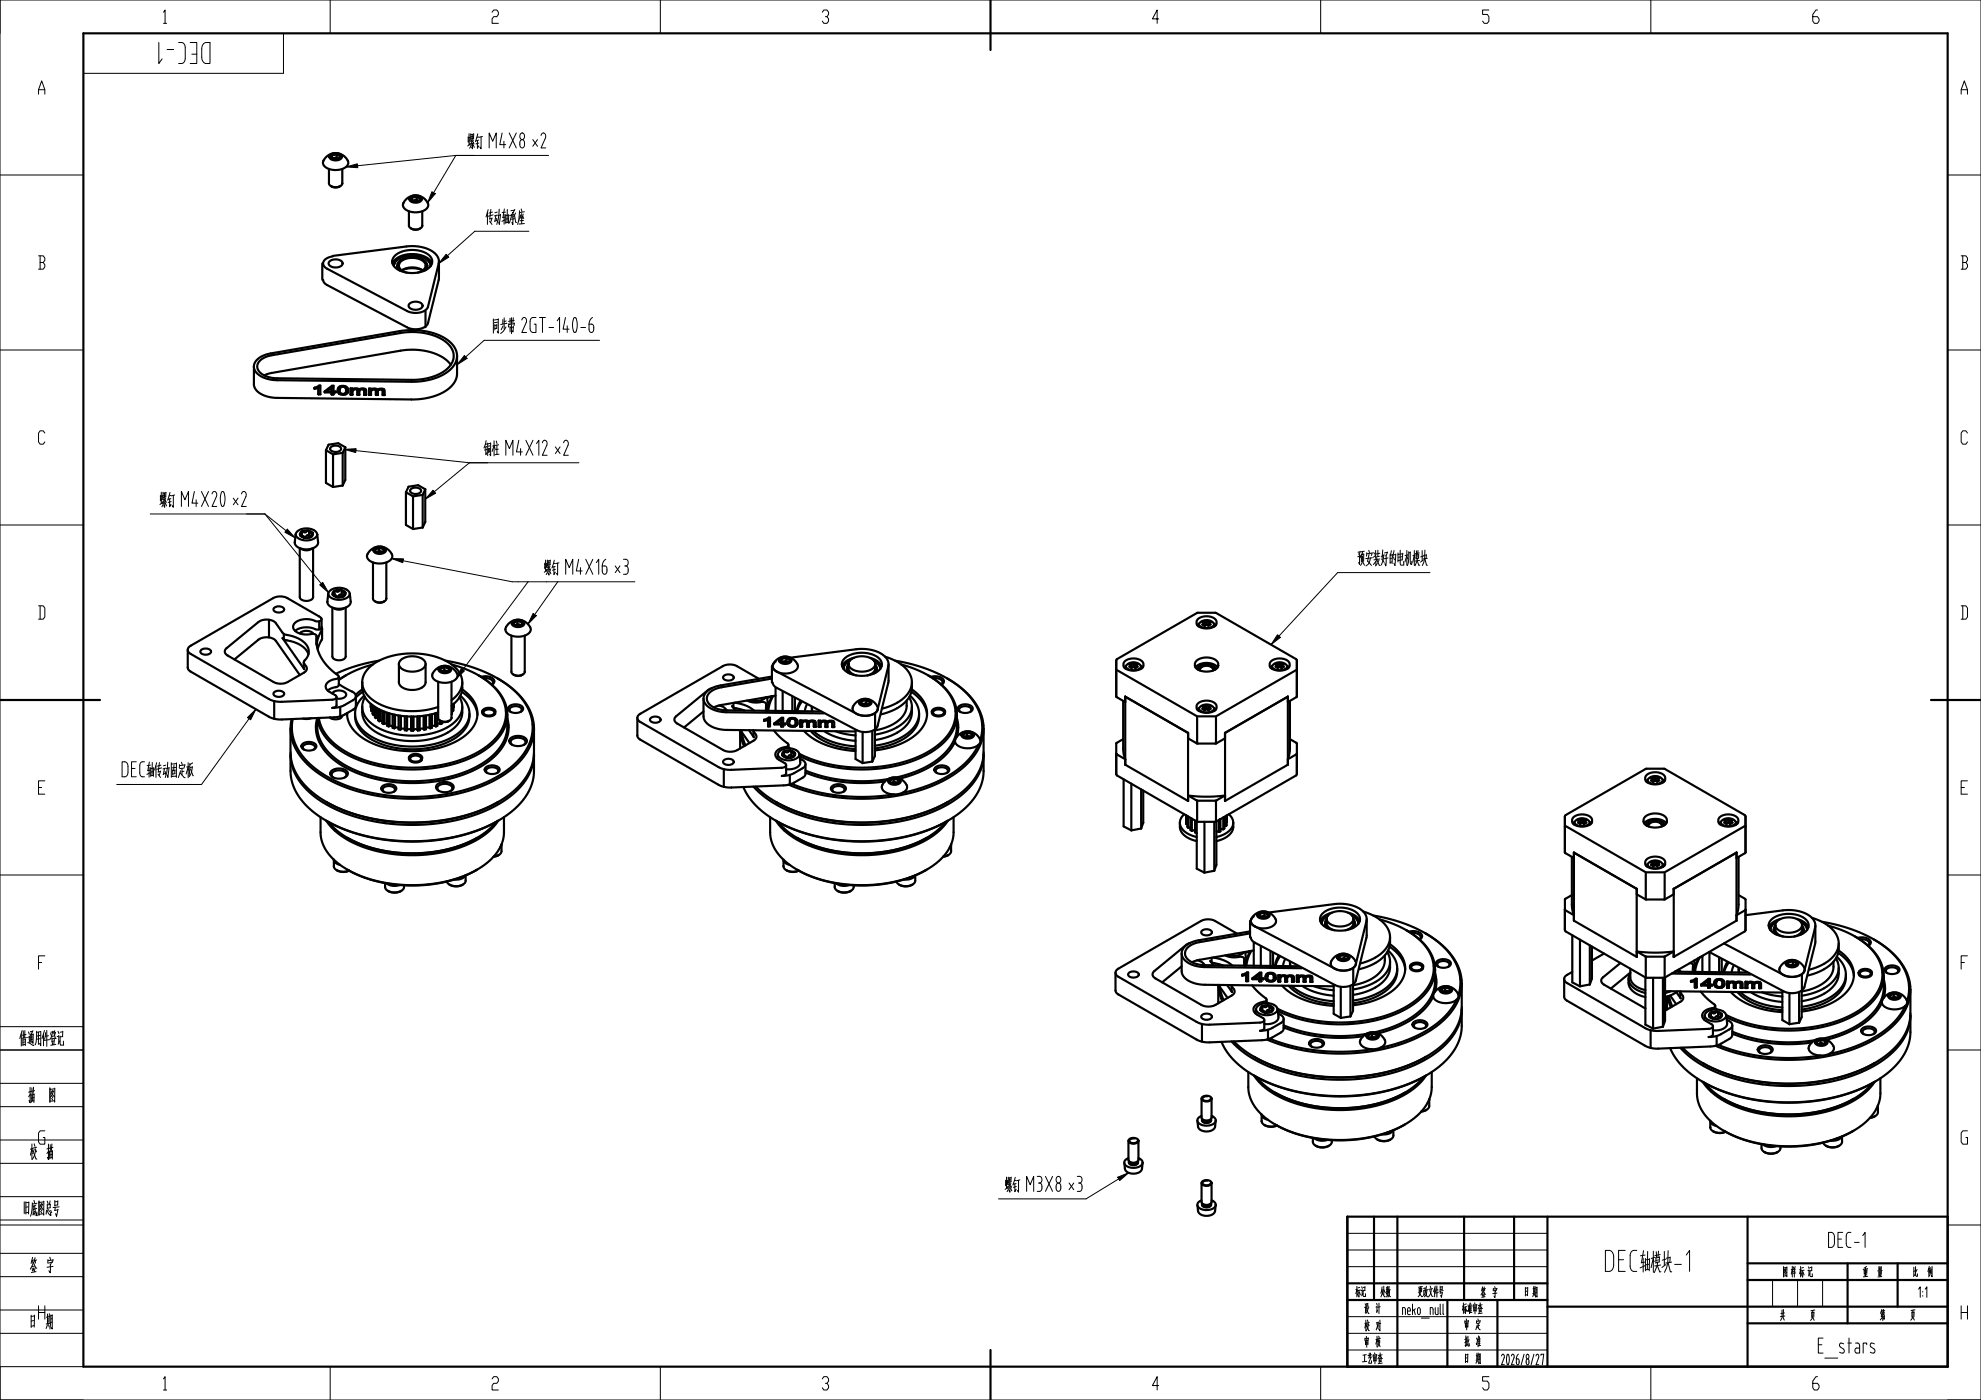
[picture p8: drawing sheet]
<svg xmlns="http://www.w3.org/2000/svg" width="594mm" height="420mm" viewBox="0 0 594 420" stroke-linecap="round" stroke-linejoin="round" font-family="sans-serif">
<g fill="none" stroke="#000" stroke-width=".65">
<path d="M297 0v15M25 10h559v400h-559zM97.8 47.1a3.8 3.8 0 0 1 4-1 3.8 3.8 0 0 1 2.6 3l-.4 .7-.8 .6-2.4 .6-2.4-.4-1-.6-.5-.7a1.96 1.96 0 0 1 .9-2.2zM98.6 50.7l.1 4.5 .7 .7 1.3 .3 1.2-.3 .7-.7v-4.5M99 46.5l.9-.5h1.3l1 .4 .3 .7-.8 .8-1.6 .2-1.2-.6-.2-.5zM99.2 55.8l1.4 .5 1.5-.5M99.3 47.3l1 .5 1.4-.2M99.3 47.3l.5 .4M99.6 46.5l-.4 .4 .1 .4M99.6 46.5l-.3 .8M99.6 46.5v1l1.3-.2M100.9 46.2l-1.3 .3"/>
<path d="M100.9 46.2l1.1 .6M100.9 46.2l-.7 .3h-.6M100.9 47.3l.8 .3M100.9 46.2v1.1M101.5 47.7l-.9-.3-.9 .3M102 46.8v.4l-.3 .4M102 46.8l-.3 .8M121.8 59.7a3.8 3.8 0 0 1 3.9-1 3.8 3.8 0 0 1 2.7 3.1l-.4 .7-.9 .7-2.3 .5-2.5-.4-.9-.6-.5-.7a1.96 1.96 0 0 1 .9-2.3zM123 59.2l.9-.5h1.3l1 .4 .3 .7-.8 .8-1.7 .2-1.2-.7-.1-.4zM123.2 60l1.1 .5 1.4-.2M123.2 60l.5 .4M123.5 59.2l-.3 .3v.5"/>
<path d="M123.5 59.2l-.3 .8M123.5 59.2v1l1.4-.2M124.9 58.9l-1.4 .3M124.9 58.9l1.1 .6M124.9 58.9l-.7 .3h-.7M124.9 60l.8 .3M124.9 58.9v1.1M126 59.5v.4l-.3 .4M126 59.5l-.3 .8M96.6 79v4.9M98.8 78.4l1.1-.5h1.4l1.1 .5 .3 .7-.2 .5-.7 .4-1.9 .2-1.2-.7-.2-.5zM99.8 76.8l23.1-2.9 3.4 .2 2.9 1 1.8 1.6 .5 1 .1 .9-3.4 13.7-.9 .9-1.4 .6-1.8 .1-1.6-.4-24.4-12.9-1.1-1v-1.1l1-1 1.8-.6"/>
<path d="M118.4 76.7l1.3-.9 1.8-.6 1.9-.2 2 .1 1.8 .6 1.4 .8 .9 1.2 .1 1.1-.9 1.5-1.8 1-2.4 .6-2.7-.1-2.3-.8-1.5-1.3-.4-1.5zM119.1 79.7l.1 .7 .4 .6M122.6 63.4l.1 4.5 .7 .7 1.3 .2 1.2-.2 .7-.7v-4.5M123.2 68.5l1.4 .4 1.4-.4M125.5 60.4l-.9-.3-.9 .3M128.1 79.7l-.2 .7-.6 .8M128.1 79.7l-.5-1.2-1.3-.9-2-.5-2.1 .1-1.8 .7-1.1 1-.1 1.2 .8 1.1M128.1 79.7l-.1 .7-.4 .6M129.1 79.8l-.3-1.3-1.2-1-1.7-.7-2.2-.3-2.1 .2-1.9 .8-1.2 1.1-.4 1.2M129.1 79.8l-.4-1.2-1.2-1-1.8-.7-2.1-.2-2 .2-1.8 .7-1.2 1-.5 1.2M129.5 79.1l-.7-1.1-1.4-1-1.8-.6-2-.2-2 .2-1.9 .6-1.3 1-.7 1.1M131.6 78.5l-.1 5.5"/>
<path d="M96.9 83.9l.3 .9 .9 .7 24.1 12.8 2.3 .5 2.3-.4 .9-.5 .6-.7 3.2-13.2M120.5 81.1l1.4-.6 1.7-.3 1.8 .3 1.4 .6-1.6-.5-1.5-.1-1.7 .1zM122.8 91.1l1-.5h1.4l1.1 .4 .4 .8-.3 .6-.6 .3-1.9 .2-1.3-.8-.1-.5zM125.2 81.8l1.2-.5 .8-.6 .4-.8-.1-.7-.5-.7-.9-.6-2.5-.5-2.6 .5-.8 .6-.5 .7v.8l.4 .8 .7 .5 1.2 .5M127.6 93.3v4.9M77.1 107.9l1.6-1.1 2.3-.7 39-6.8 3.3-.3 2.5 .1 2.7 .5 2.3 .6 2.2 1 1.6 1.1 1.4 1.5 .8 1.5 .2 1.5-.2 1.6-.8 1.4-1.2 1.3-1.6 1.1-1.9 1-2.3 .7-4.9 .6-42.5-.5-2.9-.9-1.2-.7-.8-.9-.5-.9-.1-.8 .3-1zM77.9 108.2l1.5-1 1.9-.6 38.7-6.7 3.2-.3 4.8 .5 2.2 .6 2.1 1 1.6 1 1.2 1.3 .7 1.3 .2 1.4-.2 1.4-.6 1.3-1.1 1.2-1.5 1.1-3.8 1.6-4.7 .7-42.2-.6-2.5-.7-1.7-1.3-.5-.8-.1-.9zM94.3 116.3l1.8-.6v2.6h-.6M94.3 116.3v.3M94.3 116.6h.1M94.9 116.5l-.6 .1M94.9 116.4l-.6 .2"/>
<path d="M94.9 116.4v.1M95.5 116.2v2.1M95.5 116.2l-.6 .3M95.5 118.2h.6M95.5 116.2l-.6 .2M95.5 116.2v2M95.5 118.2v.1M95.5 116.2h.1M97.4 117.4l2.1-1.7h.5v1.7h.7v.3h-.7M97.4 117.7h2M97.4 117.4v.3M97.4 117.4v.2"/>
<path d="M97.4 117.6l2 .1M97.4 117.6v.1M97.9 117.4h1.5M99.4 116.2v1.2M99.4 116.2l-1.5 1.2M99.4 117.7v.6M99.4 118.3h.6M99.4 118.3h.1M99.4 117.7h.1M99.4 117.4h.1M99.4 116.2h.1M100 117.7v.6h-.6"/>
<path d="M100 117.7h.1M101.3 116.8l.1 .8 .3 .5M101.7 118.1l1 .3 1-.1M101.7 118.1l1 .3 1-.2M101.7 118.1h.1M102.1 116.3a1.02 1.02 0 0 1 1.5 .1 1.02 1.02 0 0 1-.2 1.5 1.02 1.02 0 0 1-1.5-.4zM102.2 116.1l-.3 .7M102.2 116.1a1.03 1.03 0 0 1 1.2 0 1.03 1.03 0 0 1 .4 1.3M102.2 116.1v.1M103.7 118.2v.1M104.2 117.8a1.51 1.51 0 0 0-1.2-2.1 1.51 1.51 0 0 0-1.7 1.9l.4 .5M104.2 117.8l-.5 .5"/>
<path d="M104.2 117.8l-.5 .4M104.2 117.8h.1M104.4 117.3l-.2 .5M105.1 116.5v1.9M105.1 116.5h.5v.3a1.74 1.74 0 0 1 2.1 0 1.22 1.22 0 0 1 2.1 .4v1.3h-.6M105.1 116.5v1.8M105.1 118.3l.6 .1M105.1 118.3v.1M105.8 117l-.1 1.4h-.6M105.8 117l-.1 .3M105.8 117h.1M106.1 116.8l.9 .1"/>
<path d="M106.1 116.8l-.3 .2M106.1 116.8h.9M106.1 116.8h.1M107 116.9l.2 1.5M107 116.8l.2 1.6M107 116.8v.1M107.2 118.4h.6M107.2 118.4h.1M107.8 117.2v.1M108 116.9l-.2 .4v1.1h-.6M108 116.9l-.2 .3M108 116.9h.1"/>
<path d="M109 116.8l.2 .2M109 116.8l-1 .1M109 116.8l.2 .1M109 116.8h.1M109.2 117v1.5M109.2 116.9v1.5M109.2 116.9v.1M109.2 118.4h.6M109.2 118.4v.1M110.7 116.6v1.9M110.7 116.6h.5v.2a1.74 1.74 0 0 1 2 .1 1.22 1.22 0 0 1 2.1 .4v1.2h-.5M110.7 116.6v1.8"/>
<path d="M110.7 118.4v.1M111.3 117.1v1.3h-.6M111.4 117l-.1 .4M111.4 117l-.1 .1M111.7 116.9h.9M111.7 116.9l-.4 .2M111.7 116.8l-.3 .2M111.7 116.8l.9 .1M111.7 116.8v.1M112.6 116.9l.1 1.6M112.6 116.9l.1 1.5M112.6 116.9h.1"/>
<path d="M112.7 118.4h.6M112.7 118.4v.1M113.5 117l-.2 .3v1.2h-.6M113.5 116.9l-.2 .4M113.5 116.9v.1M114.5 116.9l.2 .1M114.5 116.9l-1 .1M114.5 116.9h-1M114.5 116.9h.1M114.7 117l.1 1.5M114.7 117h.1M114.8 118.5h.5"/>
<path d="M114.8 118.5h.1M135.2 109.4l-2.2-2-3-1.5-3.6-.8-3.9-.2-41 7-2.3 .7M137 106.8v6l-.5 1.5-1.1 1.5-1.9 1.6-2.6 1.2-3 .8-3 .4-41.8-.4-2.2-.3-2.8-1-1-.8-.7-.9-.3-1v-5.4M97.7 135.1v9.8l2.2 1.2M97.7 135.1l2.2 1.2M99.2 134.1l.8-.4h1.2l.8 .4 .3 .6-.7 .7-1.5 .1-1-.6-.1-.4zM99.9 136.3v9.8M102.8 135.9v9.8M102.8 135.9l-2.9 .4M103.5 134.2v9.8l-.7 1.7M103.5 134.2l-2.1-1.2-2.9 .4-.8 1.7M103.5 134.2l-.7 1.7"/>
<path d="M90.5 159.5l-.5 .5v.6M90.5 159.5l-.1 .2a.43 .43 0 0 1 .1 .6 .43 .43 0 0 1-.5 .2v.1M92.4 159.2h-1.1l-.8 .3M92.4 159.2l.8 .2 .6 .6M92.4 159.2l-.4 .1a.86 .86 0 0 1-1.4 .1l-.1 .1M92.4 159.2l.3 .3M92.7 159.5v1.4M92.7 159.5a.73 .73 0 0 0 1.1 .4v.1M93.8 160v.6l-.5 .5M93.8 160l-.5 .7v.4M102.8 145.7l-2.9 .4M121.7 147.7v9.8l2.1 1.2"/>
<path d="M121.7 147.7l2.1 1.2M123.2 146.7l.8-.3 1.1-.1 .9 .4 .3 .6-.8 .7-1.4 .1-1-.5-.1-.4zM123.8 148.9v9.8M126.7 158.3l-2.9 .4M126.7 148.5v9.8M126.7 148.5l-2.9 .4M127.5 146.8v9.8l-.8 1.7M127.5 146.8l-2.1-1.2-2.9 .4-.8 1.7M127.5 146.8l-.8 1.7M88.6 160.4l-.2 2.4 .3 .9 1.4 .8 2 .3 1.8-.4 1.3-.9 .2-.8-.3-2.6a4 4 0 0 0-6.4 0l-.1 .3M88.7 160.3l.2 .7 .7 .6 2.3 .5 2.3-.5 .7-.6 .2-.7M89.9 164.4v14.8l.6 .7 1.3 .4 1.4-.3 .7-.8v-14.8"/>
<path d="M90 160.6l.5 .5 .9 .3M90 160.6l1.4 .8M90.2 164.6l.7 .3 1 .2 .9-.2 .8-.3M90.5 160.8h.4a.86 .86 0 0 0 1.4-.3l.4 .4M90.5 160.2v.7M92.7 160.9l.1 .3M92.8 161.2l-1.4 .2M93.2 160.8v.3M93.3 161.1l-.9 .3h-1M93.3 161.1l-.5 .1M98.4 178.2l-.2 2.4 .2 .8 1.4 .9 1.8 .3 2-.3 1.3-.9 .3-.8-.3-2.4M98.4 178.1l.2 .6 .5 .5 1.8 .7 2.1-.1 1.5-.8a1.22 1.22 0 0 0 .3-1.2 1.22 1.22 0 0 0-.9-.9 4.1 4.1 0 0 0-5.4 .9l-.1 .4"/>
<path d="M99.7 178.4l.6 .5 .8 .3M99.7 178.4l1.4 .8M100.3 177.3l-.5 .5-.1 .6M100.3 177.3l-.1 .3a.43 .43 0 0 1 .1 .5 .43 .43 0 0 1-.6 .2v.1M100.3 178.6h.3a.86 .86 0 0 0 1.4-.3l.5 .4M100.3 178v.7M102.2 177h-1.1l-.8 .3M102.2 177l.8 .2 .6 .6M102.2 177l-.4 .1a.86 .86 0 0 1-1.4 .1l-.1 .1M102.2 177l.2 .2a.64 .64 0 0 0 .4 .6 .64 .64 0 0 0 .7-.1l.1 .1M102.5 177.3v1.4M102.5 178.7l.1 .3"/>
<path d="M102.6 179l-1.5 .2M103 178.6v.3M103.1 178.9l-.9 .3h-1.1M103.1 178.9l-.5 .1M103.6 177.8v.6l-.5 .5M103.6 177.8l-.6 .7 .1 .4M104.9 178.2h.1M111.1 165.1a3.8 3.8 0 0 1 3.9-1 3.8 3.8 0 0 1 2.6 3.1l-.6 .9-1.4 .7-1.7 .3-1.9-.3-1.3-.7-.6-.9 .1-.9zM111.8 168.7l.1 11 .6 .7 1.4 .3 1.3-.3 .6-.7v-11M112.2 164.5l.9-.4 1.3-.1 1 .4 .3 .8-.8 .8-1.6 .1-1.2-.6-.2-.5zM112.5 164.7l-.1 .5 .3 .4M112.5 164.7l.2 .9"/>
<path d="M112.7 165.6l.2 .1M113.7 164.2l-1.2 .5M113.7 164.2l1.3 .4M113.7 164.2l.6 .4h.7M113.7 164.2v1.1M113.7 165.3l1.2 .3M113.7 165.3l-.9 .4M115 164.6l.3 .4-.1 .4M115 164.6l.2 .8M115 164.6v.9M115.2 165.4l-.5 .3-.9-.2-.9 .2M115.2 165.4l-1.2 .5-1.3-.3"/>
<path d="M56.3 194.9v5.4l.6 1 23.7 13.7 1.4 .6 2.5 .2 15.8-.6 1.6-.3 1.3-.5 3.3-2 .2-.6v-3M56.7 194.1l25.3-14.7 1.7-.5 1.9 .3 10.1 5.7 .7 .6-.2 .6-.8 .3-3.1-.7-2.4 .4-1.6 .9-.4 .7v.6l.6 1 1.4 .8 1.8 .3 2.3-.2 .9 .4 .2 3.5 1.1 3 2 2.8 3.4 3-.4 .6-1.7 .5-1 .5-.6 .7-.2 .6 .1 .7 .4 .6 2.5 1.5 .2 .7-.5 .4-.8 .2-15.4 .6-2.6-.4-24.5-14-.8-.9zM60.3 195l.9-.4h1l.8 .4 .3 .6-.7 .7-1.4 .1-1-.6-.1-.4zM67.8 194.6l9.9-8.2 1.7-.5 1.8 .1 1.4 .8 2.4 3.3 4.4 1.4 1.4 .9 1.1 1 .6 1.3 .1 1.2-.4 1.1-1.1 1.7 .8 1.5 .1 .6-.7 .9-5.3 3-1.5 .4-1.6-.1-14.8-8.4-.7-1zM70.3 197.8l7.5-6.1 1.6-.5 1.6 .1 1.1 .4 .6 .5 7.2 10.3M80.7 185.9v5.3M82.2 182.4l.9-.4h1l.9 .4 .2 .5-.7 .7-1.4 .1-1-.6zM85.1 190.2v1.6M89.9 190l.9-.6 1.2-.1 1.2 .2 .8 .7M92.5 196.3l-.7-1.4-1.6-1.3-2.1-1-2.6-.6-.8-.6 6.5 9.4-.1-2.1M94.9 193.3h.1M94.9 190.8v2.5"/>
<path d="M95.7 186.4v2.4M96.4 188.1l.1 .8-1 2.2-.6 2.2M96.4 185.7v2.5l-.4 .5-1 .2-1.9-.6-1.6-.1-1.7 .3-1.3 .8M96.6 188.6v3.1l-1.4 3.1M99.7 182.3v14.7l.6 .8 1.3 .3 1.4-.3 .7-.8v-14.7M100 182.4l.7 .4 1 .1 .9-.1 .7-.4M111.8 199.4l-5.7 2-4.5 2.6 2.1-1.4M112.4 180.4l1.5 .4 1.4-.4M113.7 198.2l-7.1 1.6-5.9 2.3M119.6 199.2l.2 6.1 .5 .7 .9 .5 2.5 .5 2.3-.5 .9-.5 .6-.7 .1-6.1M120.2 198l1.9-1h2.8l1.2 .4 .9 .6 .5 .6 .1 .8-.6 1-1.1 .7-1.7 .4-1.8-.1-1.5-.5-1-.8-.3-1.1zM133.6 198.2l4.7 1 4.5 1.4 4 1.7 4 2.2 3.2 2.5 2.5 2.6 1.7 2.7 1.1 2.8 .4 2.9-.3 2.9-1.1 3.1-1.7 2.7-2.4 2.6-2.9 2.3-3.5 2.1-4.3 1.9-4.4 1.5-5 1.1-4.9 .6-5 .3-5-.2-4.9-.5-5.2-1.1-4.4-1.3-4.4-1.9-3.6-2-3.1-2.3-2.5-2.5-2-2.9-1.1-2.8-.5-2.9 .3-3"/>
<path d="M135.4 199.4l6 2.1 2.7 1.5 2.3 1.6 2 1.8 1.5 2 1.1 2 .6 2.1 .1 2.1-.4 2.2-.8 2-1.3 2-1.8 1.9-2.2 1.7-2.5 1.6-2.9 1.3-3.1 1.1-3.4 .9-7.2 .9-7.4-.2-7-1.2-3.2-1.1-3-1.2-2.7-1.5-2.3-1.7-1.9-1.8-1.4-2-1.1-2-.5-2.1M152.6 187a3.8 3.8 0 0 1 3.9-1 3.8 3.8 0 0 1 2.6 3.1l-.6 1-1.4 .7-1.7 .2-1.9-.3-1.3-.6-.6-1 .1-.8zM153.3 190.7l.1 10.9 .6 .8 1.4 .3 1.3-.3 .6-.7v-11M153.7 186.5l.9-.5h1.3l1 .4 .3 .7-.8 .8-1.6 .2-1.2-.6-.2-.5zM154 186.7l-.1 .4 .3 .4M154 186.7l.2 .8M154.2 187.5l.2 .1M155.2 186.2l-1.2 .5M155.2 186.2l1.3 .3M155.2 186.2l.6 .3h.7M155.2 186.2v1.1M155.2 187.3l1.2 .3"/>
<path d="M155.2 187.3l-.9 .3M156.5 186.5l.3 .4-.1 .4M156.5 186.5l.2 .8M156.5 186.5v1M156.7 187.3l-.5 .4-.9-.3-.9 .3M156.7 187.3l-1.2 .5-1.3-.3M231.5 199.9v4.9M231.8 199.2l-.1 .9 .5 .9 1.1 .7 1.4 .3h1.6l1.3-.3 1.1-.7 .5-.8a3.9 3.9 0 0 0-3.3-3.2 3.9 3.9 0 0 0-4.1 2.2M233.8 197.5l1-.5h1.2l1.1 .5 .2 .7-.2 .5-.6 .3-1.6 .1-1.2-.6-.1-.5zM234.1 198.3l1.1 .6 1.3-.3M234.1 198.3l.4 .4M234.4 197.5l-.4 .4 .1 .4"/>
<path d="M234.4 197.5l-.3 .8M234.4 197.5v1.1l1.3-.3M235.7 197.3l-1.3 .2M235.7 197.3l1.1 .5M235.7 197.3l-.6 .2h-.7M235.7 198.3l.8 .3M235.7 197.3v1M236.4 198.7l-1-.2-.9 .2M236.8 197.8l.1 .4-.4 .4M236.8 197.8l-.3 .8M237 197.3l20.9-2.6 3.4 .3 3 1.1 1.6 1.6 .4 .8 .1 .9-3.5 13.9-.9 .9-1.6 .4-1.8 .1-1.6-.5-24.4-12.9-.6-.6-.3-.8 .2-.7 .7-.7M253.3 197.5l1.3-.9 1.7-.5 2-.3 2 .2 1.7 .5 1.4 .9 .9 1.1 .1 1.2-.9 1.4-1.7 1.1-2.5 .5-2.7-.1-2.3-.8-1.5-1.3-.3-1.5z"/>
<path d="M254.4 199.2v1.5l.3 .7 .9 .7 1.2 .5M254.4 199.3l-.4 .7-.1 .7 .3 .7 .6 .6M254.7 198.3l-1.3 1.1-.5 1.2M254.9 198.1l-1.5 1.1-.5 1.5M255 198l1.9-1h2.8l1.2 .4 .9 .6 .5 .7 .1 .7-.6 1-1.1 .7-1.7 .4-1.8-.1-1.4-.5-1.1-.8-.3-1.1zM256 197.3l-2.3 1.1-.8 .7-.4 .8M260.8 197.3l2.3 1.1 .8 .6 .4 .9M261.9 198.1l1.6 1.2 .4 1.4M262.2 198.3l1.3 1.1 .4 1.2M262.4 199.2v1.5l-.3 .7-.8 .7-1.2 .5M262.4 199.3l.5 1.2M265.4 197l3.5 1.5 2.5 1.8 1.6 2.3 .4 2.3-.6 2.3-1.9 2.3-2.9 1.8-3.4 1.3"/>
<path d="M266.4 199.3v5.5M268.4 198.2l6.2 1.4 5.4 1.9 5 2.6 4.1 3.1 3 3.5 1.8 3.7 .5 2 .1 1.9-.6 3.7M270.3 199.4l5 1.7 4.6 2.5 3.3 2.8 2.2 3.2 .7 1.6 .4 1.7v1.7l-.3 1.9-1.5 3.3-2.9 3.2-3.7 2.7-4.9 2.2-5.3 1.5-5.8 .8h-6.2l-5.8-.6-5.7-1.5-4.8-2M336.9 199.5l.1-.7 .6-.7 1-.4 1.3-.2 1.1 .2 1.1 .4 .6 .6 .1 .8M337.6 199.7l-.5 .5M339.2 199.7v.6M339.2 199.7l-.5 .3 .6 .4 .5-.3M339.3 198.9v1.3M339.3 198.9l.6 .4M339.3 198.9l-.7 .4 .6 .4M339.9 199.3v.8M340.4 199l-.5 .3"/>
<path d="M340.4 199v1.2M340.4 199l.7 .4-.6 .3M340.5 199.7l.6 .3-.7 .4-.6-.3M340.5 199.7v.7M342.1 199.7l.5 .5M342.9 199.7a3.3 3.3 0 0 1-4.2 1.4l-1.4-.7-.4-.7M358.3 199.7h.1M358.3 199.5l.1-.8 .7-.8 1.2-.5 1.5-.2 1.4 .2 1.1 .5 .8 .7 .2 .9M358.8 186.8l.1-.7 .6-.6 1-.5 1.3-.1 1.2 .1 1 .5 .6 .6 .2 .7M359.5 187.4l.8 .7 1.5 .3 1.4-.3 .9-.7M359.6 187.1l-.6 .5M361.1 187v.7"/>
<path d="M361.1 187l-.6 .4 .7 .4 .6-.4M361.2 186.3v1.2M361.2 187.5l.2 .1M361.2 187.5l-.1 .1M361.2 186.3l.6 .3M361.2 186.3l-.6 .4 .5 .3M361.8 186.6v.8M362.4 186.3v1.2M362.4 187.5l.1 .1M362.4 187.5l-.2 .1M362.4 186.3l-.6 .3M362.4 186.3l.7 .4-.6 .3"/>
<path d="M362.5 187v.7M362.5 187l.5 .3-.7 .4-.5-.3M364 187.1l.6 .5M364.2 187.9a2.57 2.57 0 0 0-4.4-1.2l-.4 1.2M364.8 187a3.3 3.3 0 0 1-4.2 1.4l-1.4-.6-.4-.8M365.3 199.7v-.1a3.5 3.5 0 0 1-4.2 1.9l-2.1-.7-.5-.5-.2-.6M365.3 199.7h.1M380.7 199.5l.2-.8 .6-.6 .9-.4 1.3-.2 1.2 .2 1 .4 .6 .6 .2 .8M381.5 199.7l-.6 .5M383 199.7v.6M383.1 198.9l.6 .4M383.1 198.9l-.7 .4 .6 .4"/>
<path d="M383.1 198.9v1.3M383.7 199.3v.8M384.3 199l.6 .4-.5 .3M384.3 199v1.2M384.3 199l-.6 .3M384.4 199.7l.6 .3-.7 .4-.6-.3-.6 .3-.6-.4 .5-.3M384.4 199.7v.7M385.9 199.7l.6 .5M386.7 199.7a3.3 3.3 0 0 1-4.2 1.4l-1.3-.7-.5-.7M0 210h30M82.2 210.3v5.3M82.2 207.7l.8-.4h1.1l.8 .3 .3 .6-.7 .7-1.4 .1-1-.6z"/>
<path d="M87.1 218.6v7.8l.8 3.6 1.1 2.3 1.4 2.1 1.9 2.1 2.1 1.8 2.7 1.9 3.1 1.6 3.4 1.5 3.6 1.2 7.9 1.7 8.3 .5 4.2-.1 4.5-.4 7.9-1.7 3.7-1.2 3.3-1.5 3.1-1.6 2.7-1.9 2.3-2 1.8-1.9 1.5-2.3 .9-2.1 .8-3.6v-7.8M87.4 215.7l-.3 2.2 .1 2.2 .5 2.2 .8 2.1 1.1 1.8 1.6 2 1.9 1.9 2.2 1.8 5.4 3.1 6.3 2.3 7.1 1.6 7.1 .7 7.5-.2 7.4-1 6.8-1.9 5.6-2.5 5-3.3 2-1.9 1.7-2 1.3-2 .9-2.1 .5-2 .2-2.1M93.2 215.5l-1.2 .2-1.1-.1M99.1 215.2l.3 .3M99.6 208l.8-.6 1.2-.3 1.3 .3 .8 .6 .1 .7-.6 .6-1.1 .3h-1.2M101.6 203l-.1 2.8-2.2 .7-1 .7M101.6 205.2l4.5 2.6 .5 .6 .1 .6-.6 .9-3.1 1.8-1.6 .5-1.8 .2 .8-.2 .5-.4v-2.7M102 212.1v2.8M102.3 214.8l-.4 .7M102.6 214.7l-.4 .7-1.1 .4-1.3-.1-.9-.4M104.1 213.9v.6M106.5 214.1l.1 2.1 .8 2 1.5 1.8 2 1.6 2.6 1.3 3 1 3.5 .7 3.5 .2 3.4-.2 3.3-.6 3-.9 2.9-1.4 2.2-1.7 1.5-1.8 .8-2 .2-2.1"/>
<path d="M108.6 212l.1 2.3 .5 1.7 1.1 1.7 1.9 1.6 2.3 1.2 2.8 1 3 .6 3.2 .2 3.5-.2 3.1-.6 2.7-1 2.3-1.3 1.9-1.6 1.1-1.6 .5-1.7v-2.3M108.6 204.7l.2 2.9 1.1 2.2 2.1 2 3.2 1.7 3.9 1.1 4 .4 4.3-.3 4-1M108.6 204.7l.4-2 1.3-2.1 2-1.6 2.6-1.4 3.1-.9 3.4-.6h3.7l3.4 .4 3.4 1 2.7 1.3 2 1.6 1.4 1.9 .6 1.9-.3 2.2-1.1 1.9-1.8 1.7M108.6 204.7l.5 2.1 1.5 2.2 2.5 1.9 3 1.3 3.8 .9 4 .2 3.8-.3 3.7-.9M108.6 206.8l-2 1.7M108.8 207.5l-2.1 1.7M109.2 208.7l-1.2 1.3-.8 1.3-.5 1.3-.2 1.5M109.5 209.2l-.7 1.4-.2 1.4M111.2 212v.2M111.2 211.2v1M111.2 212.2h.1M111.3 211.3l.1 2"/>
<path d="M111.4 211.3v2M111.7 211.6v2.5l.2 .3M111.7 213.3h-.3M111.9 211.7v2.7M112.3 214.4h.1M112.3 214.4h-.4M112.3 212v2.4M112.4 212.1v3l.3 .3M112.7 212.2v3.2M113 215.4h.4M113 215.4h-.3M113 212.5v2.9"/>
<path d="M113.4 212.7v3.4l.3 .3M113.7 212.8v3.6M114.1 216.3h.5M114.1 216.3l-.4 .1M114.1 213v3.3M114.6 213.2v3.8l.4 .2M115 213.4v3.8M115.3 217.1l.8 .1M115.3 217.1l-.3 .1M115.3 213.5v3.6M116.1 213.8v3.9l.4 .2M116.5 214v3.9"/>
<path d="M116.8 217.8l.9 .1M116.8 217.8l-.3 .1M116.8 214v3.8M117.7 214.3v4l.5 .2M118.2 214.4v4.1M118.4 218.3l.7-.1 .4 .3M118.4 218.3l-.2 .2M118.4 214.4v3.9M119.5 214.6v4.2l.5 .1M120 214.7v4.2M120.2 218.7l.7-.1 .5 .3M120.2 218.7l-.2 .2"/>
<path d="M120.2 214.7v4M121.4 214.9v4.2h.6M122 214.9v4.2M122.1 218.9l.6-.2 .6 .3M122.1 218.9l-.1 .2M122.1 214.9v4M123.3 219v.2M123.3 215v4M123.3 219.2h.6M123.3 215v4.2M123.9 215v4.2M124 219l-.1 .2"/>
<path d="M124 215v4M125.2 218.9l.1 .2M125.2 218.9l-.7-.2-.5 .3M125.2 214.9v4M125.3 214.9v4.2M125.8 214.9v4.2h-.5M127 218.7l.2 .2M127 218.7l-.7-.1-.5 .3M127 214.7v4M127.2 214.7v4.2M127.7 214.6v4.2l-.5 .1M128.8 218.3l.2 .2"/>
<path d="M128.8 218.3l-.6-.1-.5 .3M128.8 214.4v3.9M129 214.4v4.1M129.5 214.3v4l-.5 .2M130.4 217.8l.3 .1M130.4 217.8l-.9 .1M130.4 214v3.8M130.6 200.9a3.8 3.8 0 0 1 3.9-1 3.8 3.8 0 0 1 2.7 3l-.8 1.1-1.3 .6-1.7 .2-1.8-.2-1.3-.7-.7-.9 .1-.9zM130.7 214v3.9M131.2 213.8v3.9l-.5 .2M131.4 204.5v11l.7 .7 1.3 .3 1.4-.3 .6-.7v-11M131.7 200.3l.9-.5h1.4l.9 .4 .4 .8-.8 .8-1.7 .1-1.2-.7-.1-.5z"/>
<path d="M131.9 217.1l-.8 .1M131.9 217.1l.3 .1M131.9 216.1v1M132 216.2l1.4 .4 1.4-.4M132.1 200.5l-.1 .5 .2 .4M132.1 200.5l.1 .9M132.2 216.3v.9M132.6 216.5v.5l-.4 .2M133.2 200l-1.1 .5M133.2 200l1.3 .3M133.2 200l.7 .3h.6M133.2 200v1.1"/>
<path d="M133.2 201.1l1.2 .3M133.2 201.1l-.8 .4M134.5 200.3l.3 .4-.1 .5M134.5 200.3l.2 .9M134.5 200.3v1M134.7 201.2l-.4 .3-.8-.2-1 .2-.3-.1M134.7 201.2l-1.1 .5-1.4-.3M135.5 213.3h.3M135.5 211.6l-.1 2.7M135.8 211.3v2M135.9 211.3l-.1 2M136 212.2h-.1"/>
<path d="M136 212v.2M136 211.2v1M137.8 209.2l.7 1.8v1.9l-.6 1.8-1.4 1.7-1.9 1.5-2.4 1.2-2.9 .9-3.1 .6-3.2 .1-3.2-.3-3-.7-2.7-1-2.3-1.3-1.7-1.6-1.1-1.8-.4-2M138 208.7l1.8 2.1 .9 2.3-.1 2.1-.9 2.3-1.8 2.1-2.6 1.7-3.3 1.4-3.4 .8-4 .5-4-.2-3.8-.7-3.3-1-2.9-1.6-2.3-1.9-1.4-2.2-.4-2.3M138.5 207.5l2 1.7 1.3 1.6 1 1.9 .4 1.8M138.6 206.8l2.5 2.2 1.6 2.5 .4 1.4 .1 1.5-.7 2.6-1.7 2.5-2.7 2.1-3.4 1.8-4.4 1.3-4.5 .6h-4.6l-4.7-.7-4.1-1.3-3.6-1.9-2.6-2.2-1.6-2.5-.5-2.8M138.6 204.7v2.2l-.5 1.6-1.1 1.7-1.6 1.5M143.5 202.6l3.6 2.5 2.8 2.9 1.6 3.1 .6 3.3M144.3 203.1l1.8-.2 1.6 .6 .5 1-.7 .9M144.9 212.9l.9-.5h1.4l1.1 .4 .3 .8-.3 .5-.7 .4-1.7 .1-1.2-.7-.1-.5zM144.9 203.5h1.4l1.1 .4 .4 .8-.3 .7M147.1 212.7h-1.1l-.9 .3-.5 .6 .1 .6 .8 .5 1.1 .2 1.2-.2 .7-.6"/>
<path d="M147.9 214.4l.3-.5-.1-.5-.6-.4-.9-.2-.9 .2-.6 .4-.1 .5 .3 .5M149.1 203.5l4.6 3.2 3.5 3.6 1.3 2.1 .8 1.9 .6 2.1 .2 2.2M152.1 214.4v4.6l-.8 2.7-1.8 3.1-2.8 2.7-3.9 2.6-4.5 1.9-5.4 1.5-5.8 .7-5.9 .1-5.5-.6-5.5-1.3-4.9-1.9-2.7-1.5-2.3-1.6-1.9-1.9-1.4-1.7-1-1.9-.6-1.9-.3-4.6-.4 3.3 .3 1.7 .5 1.7 2 3.3 2.9 2.8 4 2.5 4.9 2 5.5 1.4 5.9 .7h5.6l5.8-.6 5.5-1.4 5-2 3.8-2.3 3.2-2.9 2-3.3 .6-1.7 .3-1.7v-1.6l-.4-1.8M152.1 214.4l-.5 3.2-1.5 2.9-2.6 2.8-3.4 2.6-4.3 2-4.8 1.6-5 .9-5.5 .4-5.6-.2-5.3-.8-5-1.4-4.2-1.8-3.7-2.4-2.9-2.8-1.8-3-.8-3M152.6 212l1.2-.6 1.4-.1 1.3 .6 .4 .8-.3 .5-.7 .5-2 .1-1.4-.7-.1-.6zM153.2 213.6l-.4-.5 .1-.6 .7-.5 1-.1 1 .1 .7 .4 .1 .6-.4 .6M153.9 202.3l1.5 .5 1.4-.5M191.1 215.4v5.3l.6 1 23.7 13.7 1.4 .6 2.4 .3 15.9-.7 1.6-.2 1.3-.6 3.3-2 .2-.6v-2.9M195.1 215.4l.8-.4h1.1l.8 .4 .3 .6-.7 .7-1.4 .1-1-.6zM210.9 213.4l-5.8 4.8M210.9 209.6l.1 5.4 .2 1 1.6 1.6 2.7 1.1 2.4 .3 38.6 .4M213.4 206.5l-1.1 .5-9.7 8-.4 .8 .4 .9 14.2 8.3 1.6 .5h1.2l1.2-.3 5.5-3.3 .5-.5v-.6l-.9-1.7"/>
<path d="M215.6 211.7l1.3 .4 .9 1M217 202.8l.8-.4h1.1l.8 .3 .3 .6-.7 .7-1.4 .1-1-.6zM219.9 210.9v1.3M220.4 210.8l3.3 .9 2.4 1.5M220.4 213.1l-.9-1.3 .9 .6 2.9 .8M221.9 219v5.5M221.9 219l.4 2.5 .8 2.4M222 219l2.7 3.9M222.4 219.6l.4 2 .7 2M224 210.2l2 .5 2.6-.1 .8 .1 .4 .5-.1 2M224.6 219.1l1.5 2.1-.2-2.1M227.6 203.6l-7-3.9-1.6-.4-1.6 .3-25.5 14.6-.7 .6v.9l.8 .9 23.4 13.5 1.3 .5 1.5 .3 16.2-.6 1.1-.3 .2-.4-.1-.4-2.6-1.7-.4-.6-.1-.8 .3-.7 .6-.5 2.6-.9 .4-.7-2.6-2.2-1.7-2"/>
<path d="M229.1 215.9l1.8-.6v2.6h-.6M229.1 215.9v.3M229.1 216.2h.1M229.7 209.2l-.9 .6-1.2 .4-1.3 .1-1.3-.3M229.7 216.1l-.6 .1M229.8 216l-.7 .2M229.8 216l-.1 .1M229.8 211.3v1.9M230 209.1l.2 1.7M230.3 215.9v2M230.3 215.9l-.6 .2M230.3 217.8l.6 .1"/>
<path d="M230.3 215.8l-.5 .2M230.3 215.8v2M230.3 217.8v.1M230.3 215.8v.1M230.7 210.5l-.9 2.7M231.1 208.9l-1.1 .4M231.4 208.9v.3v-.2M231.5 203.6l-16.6 3-1.3 .6-1.1 .9-.5 1.1 .1 1 .6 1.1 1 .8 1.6 .6 1.8 .4 28.8 .3M231.5 203l-15.7 2.7-1.6 .4-1.6 .8-1.1 1.1-.5 1.3 .1 1.1 .7 1.1 1.3 1 1.8 .7 1.9 .4 30.2 .4M231.6 208.9l-1.1 2.1-.5 2.2M231.7 204.8l.3 .8 .9 .8 24.1 12.7 2.4 .5 2.4-.4 .8-.6 .5-.6 3.2-13.2M231.8 208.8l-.9 2.1-.5 2.3"/>
<path d="M232.2 217.3h2.1M232.2 217.3v-.3l2.4-1.7h.2v1.7h.7v.3M232.2 217v.2M232.2 217.2l2.1 .1M232.2 217.2v.1M232.6 206.4v6.9M232.6 208.7l-16.5 2.8-2.1 .7M232.8 217h1.5M234.3 215.9v1.1M234.3 215.9l-1.5 1.1M234.3 217.3v.7M234.3 217.3v.6"/>
<path d="M234.3 217.9h.5M234.3 215.8v1.2M234.3 215.8l-1.5 1.2M234.3 217.9v.1M234.3 217.3h.1M234.3 215.8v.1M234.7 207.5v5.8M234.8 217.3h.7M234.8 217.3v.7h-.5M235.5 217.3h-.7M236.1 216.4l.1 .8 .4 .5M236.6 217.8l.9 .2 1-.1"/>
<path d="M236.6 217.7l.9 .3 1-.2M236.6 217.7v.1M236.7 216.4h.1M237 215.8a1.06 1.06 0 0 0-.1 1.7 1.06 1.06 0 0 0 1.6-.4v-.8l-.2-.4M237 215.8l.6-.2 .7 .3M237 215.8l-.3 .6M237 215.8l.6-.2 .7 .2M237 215.8h.1M237.6 209v4.3M238.3 215.8l.3 1.1M238.3 209.4v3.9M238.5 217.8v.1"/>
<path d="M238.6 216.9v.1M239 217.5a1.51 1.51 0 0 0-1.2-2.1 1.51 1.51 0 0 0-1.6 1.8l.4 .6M239 217.5l-.5 .4M239 217.4l-.5 .4M239 217.4v.1M239.2 216.9l-.2 .5M239.9 216.1v1.9M239.9 216.1h.6v.3a1.74 1.74 0 0 1 2 0 1.22 1.22 0 0 1 2.1 .5v1.2h-.6M239.9 218h.1M240 210.3l-.7 1.4-.4 1.6M240.4 210.5l-.8 1.4-.5 1.4M240.6 216.6l-.1 1.4h-.6"/>
<path d="M240.6 216.6l-.1 .3M240.6 216.6h.1M240.9 216.4l.9 .1M240.9 216.4l-.3 .2M240.9 216.4h1M240.9 216.4h.1M241.1 219.3l2.8 2.3 3.7 1.9 4.1 1.2 4.8 .6M241.8 216.5l.2 1.5M241.9 216.4l.1 1.6M241.9 216.4l-.1 .1M241.9 211.3l-.6 2.1M242 218h.6"/>
<path d="M242 218h.1M242.8 216.5l-.2 .4v1.1h-.6M242.8 216.5l-.2 .4M242.8 216.5h.1M243.1 219.3l2.4 2.1 3 1.5 3.8 1.2 4.2 .6M243.4 213.4v-1.3l.2 1.3M243.8 216.5l.2 .1M243.8 216.5h-1M243.8 216.4l-1 .1M243.8 216.4l.2 .1M243.8 216.4v.1M243.9 219.3l2.5 1.8 3 1.4 3.4 .9 3.7 .5"/>
<path d="M244 216.6v1.5M244 216.5v1.5M244 216.5v.1M244 218h.6M244 218v.1M245.5 216.2v1.9M245.5 216.2h.5v.3a1.74 1.74 0 0 1 2 0 1.22 1.22 0 0 1 2.2 .4v1.2h-.6M245.5 218.1h.6M245.5 216.2v1.8M245.5 218h.6M245.5 218v.1M246.2 216.7l-.1 1.4"/>
<path d="M246.2 216.7l-.1 .3M246.2 216.7h.1M246.5 216.5l.9 .1M246.5 216.5l-.3 .2M246.5 216.5h.9M246.5 216.5h.1M247.1 219.3l2 1.1 2.2 .9 5.2 1M247.4 216.6l.1 1.5M247.4 216.5l.1 1.5M247.4 216.5v.1M247.5 218l.6 .1M247.5 218v.1"/>
<path d="M248.4 216.6l-.3 .4v1.1h-.6M248.4 216.5l-.3 .4M248.4 216.5v.1M249.3 216.5l.2 .2M249.3 216.5l-.9 .1M249.3 216.5h-.9M249.3 216.5l.2 .1M249.3 216.5h.1M249.5 216.7l.1 1.4M249.5 216.6l.1 1.5M249.5 216.6v.1M249.6 218.1h.6"/>
<path d="M249.6 218.1h.1M250.5 219.4l2.9 .8 3.1 .4M253.9 200.5l.1 .7 .4 .7M256.5 219.1v8.6l2.2 1.2M256.6 210.8a3.8 3.8 0 0 1 4-1 3.8 3.8 0 0 1 2.6 3l-.4 .7-.8 .7-2.4 .6-2.5-.5-.9-.6-.5-.7a1.96 1.96 0 0 1 .9-2.2zM257.8 210.2l.9-.4 1.3-.1 1 .5 .3 .7-.8 .8-1.6 .1-1.2-.7-.2-.4zM258.1 211l1 .6 1.4-.3M258.1 211l.3 .4M258.4 210.2l-.4 .4 .1 .4M258.4 210.2l-.3 .8M258.4 210.2v1.1l1.3-.3M258.7 219.7v9.2"/>
<path d="M259.7 209.9l-1.3 .3M259.7 209.9l1.1 .6M259.7 209.9l-.7 .3h-.6M259.7 211l.8 .3M259.7 209.9v1.1M260.3 211.4l-.9-.2-.9 .2M260.8 210.5v.4l-.3 .4M260.8 210.5l-.3 .8M261.6 219.4v9.1M262.4 214.1l-.1 12.7-.7 1.7M262.9 200.5l-.2 .8-.6 .7M262.9 200.5l-.1 .7-.4 .7"/>
<path d="M271.9 210.2l-.1 1.9-.2 1.2-.7 1.3-1 1.2-1.6 1.1-1.7 .9-4.3 1.3M272.6 209.2l.7 1.6 .1 1.8-.5 1.7-1.2 1.7-1.6 1.5-2.3 1.3-2.5 .9-3 .7M272.8 208.7l1.8 2.1 .9 2.3-.1 2.4-1.1 2.3-1.9 2-2.7 1.7-3.3 1.3-4.1 .9M273.3 207.5l2 1.7 1.3 1.6 .9 1.7 .5 2M273.4 206.8l2.8 2.6 1.5 2.7 .3 1.4-.1 1.4-.4 1.6-.7 1.4-2.2 2.5-3.3 2.1-4 1.6-5 1M273.4 212v2.1l-.3 1.4-.9 1.5-1.1 1.3-1.7 1.3-2 1-2.5 .9-2.6 .5M273.4 204.7l-.2 3.2-.7 1.4-1 1.3-1.4 1.1-1.7 1.1-4.2 1.5M275.6 214.1l-.1 1.8-.5 1.6-1.2 1.8-1.5 1.4-1.9 1.3-2.5 1.1-2.5 .8-3.1 .6M278.3 202.6l3.7 2.5 2.7 2.9 1.6 3.1 .6 3.3M279.1 203.1l1.8-.2 1.6 .6 .5 1-.7 .9M279.7 212.9l.9-.5h1.4l1.1 .4 .3 .8-.3 .5-.6 .4-1.8 .1-1.2-.7-.1-.5zM279.8 203.5h1.3l1.1 .4 .4 .8-.3 .7"/>
<path d="M281.9 212.7h-1.1l-.9 .3-.5 .6 .1 .6 .8 .5 1.1 .2 1.2-.2 .7-.6M282.7 214.4l.3-.5-.1-.5-.6-.4-.9-.2-.8 .2-.7 .4-.1 .5 .3 .5M284 203.5l4.6 3.2 3.4 3.6 1.2 1.8 1 2.2 .5 2.1 .2 2.2M286.9 215.5l.4 2.7-.4 2.9M286.9 214.4v4.2l-.4 2.3-1.3 2.7-1.9 2.4-3 2.4-3.4 2-3.9 1.7-4.4 1.2M286.9 214.4l-.3 2.4-.8 2.3-1.5 2.2-1.9 2-2.5 1.9-2.6 1.5-3.3 1.5-3.6 1.1-3.8 .9-4 .5-4 .2-4.1-.2-4-.5-3.9-.8-3.6-1.2-3.2-1.4M287.5 212l1.1-.6 1.4-.1 1.3 .6 .4 .8-.3 .5-.7 .5-2 .1-1.4-.7-.1-.6zM288 213.6l-.4-.5 .1-.6 .7-.5 1-.1 1 .1 .7 .4 .2 .6-.4 .6M288.5 220l.9-.5h1.3l1.1 .4 .2 .7-.2 .5-.6 .3-1.6 .1-1.2-.6-.1-.5zM290 219.7l-1.2 .5M290 219.7l1.3 .3M290 219.7l.6 .3h.7"/>
<path d="M290 219.7v1M291.3 220l.3 .4-.1 .4M291.3 220l.2 .8M291.3 220v1M294.9 218.6v7.3l-.3 2.4-1.1 3.1-2 3.2-3.4 3.4-4.1 2.7-4.9 2.3-5.9 1.9-6.4 1.3-6.6 .5-6.7-.2-6.6-.8-6.1-1.6-5.6-2.2-4.8-2.7-3.8-3.2M294.9 218.6l-.3 2.9-1.1 2.8-1.7 2.8-2.3 2.5-3 2.4-3.5 2.1-3.9 1.8-4.4 1.5-4.6 1.1-4.9 .8-5 .3-5.1-.1-5-.4-4.8-.9-4.6-1.2-4.2-1.6M335 201l23.9 13.9M336.8 210.3v14.5l.6 3-2.7-1.7M337.4 210.6l-2.7-1.6 .1-11.2 24.4-14 5.5 .1 24 13.9 .2 11.2-2.7 1.6M337.4 209v20.4M337.4 209l18.9 10.9M337.4 209h.1"/>
<path d="M337.5 200.5v.1M337.5 200.5a2.48 2.48 0 0 1 2.4-1.8 2.48 2.48 0 0 1 2.4 1.8M337.5 200l.9 .8 1.5 .3 1.4-.3 .9-.8M339.3 200.2h-.1M339.3 200.2l.2 .1M340.4 200.2l.1 .1M340.4 200.2l-.1 .1M342.3 200.5v.1M356.2 219.9l.1 20.4M356.3 219.9h-.1M358.5 200.2l1.2-.9 2.1-.4 2.1 .4 1.2 1M358.8 212.1l.1-.7 .6-.6 1-.4 1.3-.2 1.2 .1 1 .5 .6 .6 .2 .7"/>
<path d="M359 215.3v7.7M359.2 214.9h5.2M359.4 200.9h-.1M359.5 212.7l.8 .7 1.5 .3 1.5-.3 .8-.7M359.6 212.4l-.6 .5M360.4 200.1l-1 .9M361.1 212.3v.7M361.1 212.3l-.6 .4 .7 .4 .6-.4M361.2 211.6v1.3M361.2 212.9l.2 .1M361.2 211.6l-.6 .4 .5 .3M361.2 211.6l.6 .3"/>
<path d="M361.2 212.9h-.1M361.8 211.9v.8M362.4 211.6l.7 .4-.6 .3M362.4 211.6v1.2M362.4 212.8l.1 .1M362.4 212.8l-.2 .1M362.4 211.6l-.6 .3M362.5 212.3v.7M362.5 212.3l.5 .4-.7 .3-.5-.3M363.2 200.1l.5 .5v.6M363.2 200.1l-1.1-.3-1.3 .1-.9 .5-.1 .8M363.2 200.1l1 .8"/>
<path d="M364 212.4l.6 .5M364.2 213.2a2.57 2.57 0 0 0-4.4-1.1l-.4 1.1M364.6 200.8l-.3-.6-.6-.5-2-.4-1.8 .4-.6 .5-.3 .6M364.6 215.3v7.7M364.8 212.3a3.3 3.3 0 0 1-4.2 1.4l-1.4-.6-.4-.8M367.3 219.9v20.4M367.3 219.9h.1M381.3 200.5v.1M381.3 200.5a2.48 2.48 0 0 1 2.4-1.8 2.48 2.48 0 0 1 2.4 1.8M381.4 200l.8 .8 1.5 .3 1.4-.3 .9-.8M383.1 200.2l.2 .1M383.1 200.2h-.1"/>
<path d="M384.3 200.2l.1 .1M384.3 200.2l-.2 .1M386.1 200.5v.1M386.2 209v20.4M386.2 209l-18.9 10.9M386.2 209h.1M386.8 210.3v14.5l-.6 3 2.7-1.7M388.6 201l-23.9 13.9M579 210h15M87.1 226.4l.1 6.4 .4 1.9 .7 1.9 1.1 2.1 1.7 2.2 1.9 1.9 2.2 1.7 2.8 1.8 2.9 1.5 6.7 2.4 7.5 1.6 8.3 .6 8.3-.6 7.6-1.5 3.6-1.1 3.5-1.4 2.8-1.5 2.8-1.8 2.2-1.7 1.9-1.9 1.7-2.2 1.2-2.1 .6-1.9 .4-1.9 .1-6.4M87.1 226l.1 2 .5 2.1 .9 2.2 1.2 2 3.3 3.7 4.5 3.2 5.5 2.6 6.2 2 6.8 1.2 7.1 .5 7.2-.4 6.8-1.1 6.4-2 5.8-2.7 4.6-3.2 3.3-3.6 1.2-1.9 .9-2.1 .5-1.9 .2-2.2M90.7 223.2l1-.5 1.5-.1 1.3 .5 .4 .9-.3 .5-.7 .4-2 .2-1.4-.8-.1-.5z"/>
<path d="M94.1 224.9l.4-.6-.2-.6-.7-.4-1-.2-1 .2-.7 .5-.1 .6 .4 .5M99.3 231.3l1.4-.7h1.7l1.5 .6 .4 1-.3 .6-.9 .5-1 .3-1.2-.1-1.1-.3-.6-.6-.2-.7zM99.9 233.2l-.5-.6 .2-.7 .8-.6 1.2-.2 1.2 .2 .9 .5 .2 .7-.5 .7M114.6 235.9l1.1-.5 1.5-.1 1.2 .5 .4 .9-.3 .5-.6 .4-2 .2-1.4-.8-.2-.5zM115.1 237.6l-.3-.6 .1-.5 .7-.5 .9-.2 1 .2 .7 .4 .2 .6-.4 .6M122.9 226.7l1-.4 1.3-.1 1.1 .5 .3 .8-.3 .4-.7 .4-1.7 .1-1.2-.7-.1-.5zM123.3 228.2l-.3-.5 .1-.5 .6-.4 .9-.1 .9 .1 .6 .4 .2 .5-.4 .5M125.1 226.5h-1l-1 .3-.4 .6v.6l.8 .6 1.2 .2 1.2-.3 .6-.6M131.1 235.4l1.3-.7h1.8l1.4 .6 .4 1-.3 .6-.8 .5-1.1 .2h-1.2l-1-.4-.7-.5-.2-.7zM135.1 237.3l.5-.7-.2-.7-.9-.6-1.2-.1-1.2 .2-.8 .5-.1 .7 .5 .7M145.6 230.3l1.1-.6h1.5l1.2 .5 .4 .8-.3 .5-.7 .5-1.9 .1-1.4-.7-.2-.5zM146.1 231.9l-.4-.5 .2-.6 .6-.4 1-.2 1 .1 .7 .5 .2 .6-.4 .5"/>
<path d="M153 221.5l1.4-.6 1.7-.1 1.4 .6 .5 1-.4 .7-.8 .5-1 .2h-1.2l-1-.4-.7-.5-.2-.7zM153.6 223.5l-.5-.7 .2-.7 .8-.6 1.2-.2 1.2 .2 .9 .5 .2 .7-.5 .8M160.1 226v.4M217 230.7v5.3M217 228.1l.8-.4h1.1l.8 .3 .3 .7-.7 .6-1.4 .1-1-.6zM233.1 227.6l.1-1.2a2.65 2.65 0 0 1 3-1.9 2.95 2.95 0 0 1 3.5 1.9l.3 2.4-.5 1-1.6 .8-2.2 .2M234.6 226.5l.5 .6 .9 .2M234.6 226.5l1.4 .8M235.1 225.4l-.5 .6v.5M235.1 225.4l-.1 .3a.43 .43 0 0 1 .1 .6 .43 .43 0 0 1-.5 .2M235.1 226.8h.4a.86 .86 0 0 0 1.3-.3l.5 .3M235.1 226.2v.7"/>
<path d="M236.4 224.1l.6 .4M236.4 223.4v1.1M236.8 232.5v2.8M237 225.1h-1l-.9 .3M237 225.1l.8 .3 .6 .6M237 225.1l-.4 .2a.86 .86 0 0 1-1.4 .1h-.1M237 225.1l.3 .4M237.3 225.5v1.4M237.3 225.5a.73 .73 0 0 0 1.1 .4v.1M237.3 226.8l.1 .4M237.3 235.2l7 2.2 7.6 1.3 7.9 .4 8.3-.8M237.4 227.2l-1.4 .1"/>
<path d="M237.8 226.8v.3M237.9 227.1l-.9 .2h-1M237.9 227.1l-.5 .1M238.4 226v.5l-.5 .6M238.4 226l-.6 .7 .1 .4M239.7 226.3l-.3 .7-.7 .6-2.2 .5-2.3-.5-.7-.6-.3-.7M239.9 227.6l.9 .5 .6 .7 .1 .7-.4 .6-3.7 2.2-3 .5 .8-.2 .5-.4v-2.7M241.5 231.8l5.6 1.8 6 1 6.4 .3 5.9-.5M241.5 231.2l5.5 1.8 6.4 1.1 6.4 .2 6.6-.6M249.4 235.9l1.1-.5 1.5-.1 1.3 .5 .3 .9-.3 .5-.7 .5-1.9 .1-1.4-.8-.1-.6zM250 237.6l-.4-.6 .1-.5 .7-.5 1-.2 1 .2 .7 .4 .1 .6-.4 .6M261.6 228.5l-2.9 .4"/>
<path d="M265.4 234.4a3.7 3.7 0 0 1 4-1.1 3.7 3.7 0 0 1 2.5 3.2l-.6 .9-1.5 .7-1.7 .2-1.8-.3-1.2-.6-.7-1 .1-.8zM266.5 233.8l1-.5h1.3l1 .4 .3 .7-.8 .8-1.7 .2-1.2-.7-.1-.4zM266.9 234l-.1 .4 .3 .4M266.9 234l.2 .8M267.1 234.8l.1 .2M268 233.5l-1.1 .5M268 233.5l1.3 .3M268 233.5l.7 .3h.6M268 233.5v1.1M268 234.6l1.3 .3M268 234.6l-.8 .3M269.3 233.8l.3 .4-.1 .5"/>
<path d="M269.3 233.8l.2 .9M269.3 233.8v1M269.5 234.7l-.4 .3-.9-.3-.9 .3M269.5 234.7l-1.1 .5-1.3-.4M280.4 230.3l1.1-.6h1.5l1.2 .5 .4 .8-.2 .5-.7 .5-2 .1-1.4-.7-.1-.6zM281 231.9l-.4-.5 .1-.6 .7-.4 1-.2 1 .1 .7 .5 .1 .6-.4 .5M286.4 222.5l-1.1 1.8-1.4 1.8-3.6 3-4.7 2.5-5.8 2M287.4 220.5a3.7 3.7 0 0 1 3.9-1 3.7 3.7 0 0 1 2.6 3.2l-.8 1-1.3 .6-1.9 .2-1.7-.3-1.2-.6-.6-1 .1-.9zM288.8 220.2l-.1 .4 .3 .4M288.8 220.2l.2 .8M289 221l.2 .1M290 220.7l1.2 .3"/>
<path d="M290 220.7l-.8 .4M291.5 220.8l-.4 .3-.9-.2-.9 .2M291.5 220.8l-1.2 .5-1.3-.3M293.4 223.5l-1.5 2.5-1.8 2.2-2.4 2.2-2.7 1.9-3 1.7-3.6 1.6-3.7 1.2-4.2 1.1M294.9 226v.4M294.9 226.4v5.9l-.8 3.3-1.9 3.7-3.1 3.5-4.5 3.2-5.1 2.5-6.2 2-6.7 1.3-7.1 .6-7.1-.3-6.9-1.1-6.4-1.8-5.6-2.5-4.7-3.1-3.6-3.6-1.3-1.8-1-2.1M294.9 226.4l-.4 3.4-1.6 3.5-2.6 3.3-3.2 2.9-4.1 2.5-5 2.2-5.2 1.6-6 1.1-5.8 .5h-6.3l-6.2-.7-5.6-1.2-5.1-1.7-4.9-2.3-3.9-2.6-3.1-2.9M336.8 221.7l-2.1 1.3 .1 9.5 24.4 14h5.5l24-14 .2-9.5-2.1-1.3M336.9 233.8v14.1l2.3 1.2M337.4 229.4h.1M337.4 229.4l18.8 10.9M339.2 235.1v14"/>
<path d="M342.2 236.8v11.8M342.8 237.2v9.6l-.6 1.8M356.3 238.7l5.5 .3 5.5-.3-2.9 1.5h-5.4zM356.3 221.5l2.9 1.6h5.4l2.7-1.6M386.2 229.4l-18.9 10.9M386.2 229.4h.1M493.3 233.6l.1-.7 .7-.7 .9-.4 1.3-.1 1.2 .1 1.1 .4 .6 .6 .1 .8M494 234.2l.9 .7 1.4 .3 1.5-.3 .8-.7M494.1 233.9l-.6 .5M495.6 233.8v.7M495.6 233.8l-.6 .3 .7 .4 .6-.3M495.8 233.1v1.2"/>
<path d="M495.8 234.3l.1 .1M495.8 234.3l-.2 .1M495.8 233.1l.5 .3M495.8 233.1l-.7 .4 .5 .3M496.3 233.4v.8M496.9 233.1v1.2M496.9 234.3l.1 .1M496.9 234.3l-.2 .1M496.9 233.1l-.6 .3M496.9 233.1l.7 .4-.6 .3M497 233.8v.6M497 233.8l.5 .3-.6 .4-.6-.3"/>
<path d="M498.5 233.9l.6 .5M498.7 234.7a2.57 2.57 0 0 0-4.3-1.2l-.5 1.2M499.3 233.8a3.3 3.3 0 0 1-4.2 1.4l-1.3-.6-.5-.8M96.1 245.2l.1 5.3 .6 2.7 .8 1.6 1.3 1.8 3 2.8 4.4 2.6 5.2 1.9 5.8 1.2 6.1 .4 6.2-.3 5.8-1.2 5.3-1.9 4.6-2.7 3.2-3 1.9-3.2 .7-2.7v-5.3M97.8 240.6l5.8 2.7 6.3 2 6.8 1.2 7.1 .3 7.1-.4 6.8-1.2 6.3-2 5.4-2.6M97.8 246.2l5.5 2.7 6.2 1.9 6.8 1.3 7.1 .4 7.5-.4 6.8-1.3 6.2-1.9 5.5-2.7M98.5 246.6l1.9 2.1 2.4 1.8 2.9 1.6 3.2 1.4 3.5 1.1 3.8 .8 4 .5 3.6 .1 4-.2 3.9-.5 3.4-.8 3.5-1.1 3.2-1.4 2.8-1.7 2.2-1.6 1.9-2.1M102 259.5l-1.3-.6-.6-1v2.2l.6 .8 2 .6 2-.3M104.2 251.3l4 2 4.8 1.5 5.2 .9 5.4 .3 5.4-.3 5.2-.9 4.8-1.5 4.1-2M149.4 246.2l-1.7 2.1-2.4 2.1-2.9 1.9-3.2 1.5-3.4 1.1-3.8 .9-3.9 .5-4.3 .3-4-.2-4.3-.5-4.1-1-3.4-1.2-3.2-1.4-2.9-1.9-2.3-1.9-1.8-2.3M149.5 256.5l-1.5 .5M150.4 253.3v.1"/>
<path d="M150.4 253.4v2l-.2 .6-.9 .6-1.3 .4M150.4 253.4l-.5 .9M230.9 245.2l.1 5.3 .6 2.7 .9 1.8 1.2 1.6 3.1 2.8 4.3 2.6 5.2 1.9 5.8 1.2 6.1 .4 6.2-.3 5.8-1.2 5.3-1.9 4.6-2.7 3.1-2.8 1.1-1.6 .9-1.8 .7-2.7v-5.3M232.6 240.6l5.8 2.7 6.3 2 6.8 1.2 7.1 .3 7.1-.4 6.8-1.2 6.3-2 5.4-2.6M232.6 246.2l5.5 2.7 6.3 1.9 6.8 1.3 7 .4 7.5-.4 6.8-1.3 6.2-1.9 5.5-2.7M236.8 259.5l-1.3-.6-.6-1v2.2l.6 .8 1.9 .6 2.1-.3-1.9 .4-1.8-.6M239 251.3l4 2 4.8 1.5 5.2 .9 5.4 .3 5.4-.3 5.2-.9 4.8-1.5 4.1-2M283.5 246.6l-1.9 2-2.4 1.9-2.8 1.6-2.9 1.3-3.2 1-3.8 .9-3.9 .5-4 .2-4-.2-3.9-.4-3.8-.9-3.2-1-3.2-1.4-2.9-1.6-2.4-1.8-1.9-2.1M284.2 246.2l-1.7 2.1-2.4 2.1-2.9 1.9-3.2 1.5-3.4 1.1-3.7 .9-3.9 .5-4.4 .3-4-.2-4.3-.5-4-1-3.5-1.2-3.1-1.4-3-1.9-2.3-1.9-1.7-2.3M284.4 256.5l-1.6 .5M285.2 253.3v.1M285.2 253.4v2l-.2 .6-.9 .6-1.2 .4"/>
<path d="M285.2 253.4l-.4 .9M342.2 248.6l-3 .5M353.8 246.8l.1 2 .9 1.4 1.7 1.3 2.3 .8M355.1 244.3l-.8 .9-.4 1-.1 1 .4 1 .7 .9 1 .9 2.9 1.1M355.7 244.6v2.6M355.7 247v.2M355.7 247h.1M355.7 247.2l.4 .1M356.1 248v.1M356.1 244.8v3.2M356.1 248.1l.2 .2h.7M356.3 240.3h-.1"/>
<path d="M356.3 245v3.3M357 245.4v3.6l.3 .2h1M357.4 245.6v3.6M358.3 246.2v3.5l.5 .2M358.8 246.4v14.2l2.3 1.2M359 240.2v6.1M361.1 246.5v15.3M364.1 246.5v14.7M364.6 240.2v6.1M364.7 246.4v13.1l-.6 1.7M365.5 246v3.6M365.7 245.8v3.2"/>
<path d="M366 245.7v3.7l-.5 .2-.8-.2M366.8 245.2v3.6M367.1 245.1v3.4l-.3 .3h-.8M367.3 240.3h.1M367.6 244.8v3M367.8 247.5l-.2 .3h-.5M367.8 244.7v2.8M367.8 247.5h.1M367.9 244.6l-.1 2.1M368.5 244.3l1 1.2 .3 1.3M369.8 246.8l-.1 1.9-.8 1.5-1.7 1.2-2.5 .9M369.8 246.8l-.4 1.4-1 1.2-1.7 1-2 .7"/>
<path d="M469.2 255.7l2.7 1.7M469.5 247.8l23.9 13.9M471.3 257.1v14.5l.6 3-2.7-1.7M471.4 246.3l.2-.8 .6-.6 .9-.4 1.3-.2 1.3 .2 .9 .4 .7 .7 .1 .7M471.9 255.8v20.4M471.9 255.8l18.9 10.9M471.9 255.8h.1M472 247.3h.1M472 247.3a2.48 2.48 0 0 1 2.4-1.8 2.48 2.48 0 0 1 2.4 1.8M472.1 246.8l.8 .7 1.5 .3 1.5-.3 .8-.7M472.2 246.5l-.6 .5M473.7 246.5v.6"/>
<path d="M473.8 247l.2 .1M473.8 245.7v1.3M473.8 247h-.1M473.8 245.7l.6 .4M473.8 245.7l-.7 .4 .6 .4M474.4 246.1v.8M474.9 245.8l.7 .3-.5 .4M474.9 245.8v1.2M474.9 247l.2 .1M474.9 247l-.1 .1M474.9 245.8l-.5 .3M475.1 246.5l.6 .3-.7 .4-.6-.3-.6 .3-.6-.4 .5-.3"/>
<path d="M475.1 246.5v.6M476.6 246.5l.6 .5M477.4 246.5a3.3 3.3 0 0 1-4.2 1.4l-1.4-.7-.4-.7M492.8 246.5h.1M492.8 246.3l.2-.9 .8-.7 1.1-.5 1.4-.2 1.5 .2 1.2 .5 .7 .7 .1 .9M493 247l1.2-.9 2.1-.4 2 .3 1.3 1M493.3 258.9l.2-.7 .6-.6 .9-.5 1.3-.1 1.3 .1 1 .5 .6 .6 .1 .7M493.9 259.9v.1M493.9 259.9a2.48 2.48 0 0 1 2.4-1.8 2.48 2.48 0 0 1 2.4 1.8M493.9 247.7h.1M494 259.5l.9 .7 1.4 .3 1.5-.3 .8-.7M494.1 259.2l-.6 .5"/>
<path d="M494.9 246.9l-1 .8M495.6 259.1v.7M495.6 259.1l-.6 .4 .7 .4 .6-.4M495.8 259.6l.1 .1M495.8 258.4v1.2M495.8 258.4l.5 .3M495.8 258.4l-.7 .4 .5 .3M495.8 259.6l-.2 .1M496.3 258.7v.8M496.9 258.4v1.2M496.9 258.4l.7 .4-.6 .3M496.9 259.6l.1 .1"/>
<path d="M496.9 259.6l-.2 .1M496.9 258.4l-.6 .3M497 259.1v.7M497 259.1l.5 .3-.6 .4-.6-.3M497.7 246.9l.5 .5 .1 .6M497.7 246.9l-1.1-.4-1.3 .2-.8 .5-.1 .8M497.7 246.9l1 .9M498.5 259.2l.6 .5M498.7 247.7h.1M498.7 259.9v.1M499.1 247.5l-.3-.5-.6-.5-1.9-.4-1.9 .4-.6 .5-.3 .5M499.3 259.1a3.3 3.3 0 0 1-4.2 1.4l-1.3-.6-.5-.8"/>
<path d="M499.8 246.4a3.5 3.5 0 0 1-4.1 1.8l-2.1-.6-.5-.5-.3-.6M499.8 246.4v.1M499.8 246.5h.1M515.3 246.3l.1-.8 .6-.6 1-.4 1.2-.2 1.3 .2 1 .4 .6 .7 .1 .7M515.9 246.8l.9 .8 1.4 .2 1.5-.3 .9-.7M516 246.5l-.5 .5M517.6 246.5v.6M517.6 246.5l-.6 .3 .7 .4 .5-.3M517.7 245.7l.6 .4M517.7 245.7l-.7 .4 .6 .4M517.7 245.7v1.3M517.7 247l.1 .1"/>
<path d="M517.7 247h-.1M518.3 246.1v.8M518.8 247l.1 .1M518.8 245.8v1.2M518.8 247l-.2 .1M518.8 245.8l.6 .3-.5 .4M518.8 245.8l-.5 .3M518.9 246.5l.6 .3-.7 .4-.6-.3M518.9 246.5v.6M520.4 246.5l.6 .5M520.6 247.3a2.57 2.57 0 0 0-4.3-1.1l-.5 1.1M520.7 255.8v20.4"/>
<path d="M520.7 255.8l-18.9 10.9M520.7 255.8h.1M521.2 246.5a3.3 3.3 0 0 1-4.1 1.4l-1.4-.7-.5-.7M521.3 257.1v14.5l-.6 3 2.7-1.7M523.1 247.8l-23.9 13.9M523.4 255.7l-.1-11.1-24.4-14-5.5 .1-24.1 13.9-.1 11.1M523.4 255.7l-2.7 1.7M100.9 261l1.8 .6 2-.4M104.2 260.9l3.9 1.9 4.8 1.6 5.1 .9 5.4 .4 5.4-.3 5.2-.9 4.8-1.5 4.3-2.1M115.5 264.9v1.3l.3 .6 .8 .6 1.1 .3h1.4l1.3-.5 .7-.7 .1-.9M115.9 265l1.8 .7 2.1-.2M116.3 267.3l.9 .4 1.1 .1 1.1-.1 .9-.4"/>
<path d="M117.3 265.2l.9 .2M134.8 265.4l.9 .4 1.1 .1 1.1-.1 .9-.4M138.5 263.1l-.8 .3M139.5 262.7l-.4 .5-.8 .4-2.1 .3M139.6 262.6l-.1 2.1-.5 .5-.9 .5-1.3 .2-1.3-.2-1-.5-.5-.7M239 260.9l3.9 1.9 4.8 1.6 5.2 .9 5.3 .4 5.5-.3 5.1-.9 4.8-1.5 4.3-2.1M250.3 264.9v1.3l.3 .6 .8 .6 1.1 .3h1.4l1.3-.5 .7-.7 .1-.9M250.7 265l1.8 .7 2.2-.2M251.1 267.3l1 .4 1 .1 1.1-.1 .9-.4M252.1 265.2l.9 .2M269.6 265.4l.9 .4 1.1 .1 1.1-.1 .9-.4M273.3 263.1l-.8 .3"/>
<path d="M274.3 262.7l-.4 .5-.8 .4-2.1 .3M274.4 262.6l-.1 2.1-.5 .6-.9 .4-1.3 .2-1.3-.2-1-.5-.5-.7M360.4 279.2l.8-.4h1.1l.8 .4 .3 .6-.8 .7-1.3 .1-1-.6zM364.1 261.2l-3 .6M374.8 276.3v4.9M374.8 279.4l-15.6 2.7-1.7 .5-1.5 .8-1.1 1.1-.6 1.2 .2 1.2 .8 1.2 1.3 .9 1.6 .7 2 .4 30.2 .4M376 274.9l-.7 .7-.2 .8 .3 .8 .7 .6 24.3 12.9 2.1 .5 2.4-.4 1-.5 .5-.7 3.3-13.2M377.2 274l1-.5h1.2l1 .4 .3 .7-.8 .8-1.6 .2-1.3-.7-.1-.4zM377.5 274.8l1 .5 1.4-.2M377.5 274.8l.3 .3M377.7 274l-.3 .4 .1 .4M377.7 274l-.2 .8"/>
<path d="M377.7 274v1l1.4-.2M379.1 273.7l-1.4 .3M379.1 273.7l1.1 .6M379.1 273.7l-.7 .3h-.7M379.1 274.8l.8 .3M379.1 273.7v1.1M379.7 275.2l-.8-.3-1 .3M380.2 274.3v.4l-.3 .4M380.2 274.3l-.3 .8M380.4 273.8l19.9-2.6h2.7l2.9 .6 2.2 1.1 1.4 1.6 .3 .9-.1 .9M382.4 275.7a3.9 3.9 0 0 0-4-2.3 3.9 3.9 0 0 0-3.4 3.2l.6 .8 1 .7 1.3 .4h1.6l1.5-.4 1-.6 .6-.9-.1-.9M396.6 274l1.3-.9 1.8-.6 1.9-.2 2 .1 1.8 .6 1.4 .8 .8 1.1 .2 1.2-.8 1.4-1.9 1.1-2.5 .6-2.6-.2-2.3-.7-1.5-1.3-.4-1.5z"/>
<path d="M397.3 277l.1 .7 .4 .6M397.8 275.6v1.5l.3 .7 .8 .8 1.3 .5M397.8 275.8l-.4 .6-.1 .7 .2 .7 .7 .7M398.1 274.8l-1.3 1-.5 1.3M398.3 274.5l-1.5 1.2-.5 1.4M398.3 274.5l2-1 2.7-.1 1.3 .4 .9 .6 .5 .7 .1 .8-.6 1-1.3 .7-1.5 .3-1.8-.1-1.5-.4-1-.9-.3-1zM399.4 273.8l-2.3 1-.8 .8-.4 .8M404.2 273.8l2.3 1 .8 .8 .4 .8M405.3 274.5l1.6 1.2 .4 1.4M405.5 274.8l1.3 1 .5 1.3M405.8 275.6v1.5l-.3 .7-.8 .8-1.3 .5M405.8 275.8l.5 1.2"/>
<path d="M406.3 277l-.2 .8-.7 .7M406.3 277l-.1 .7-.4 .6M408.8 273.5l3.3 1.3 2.6 2 1.6 2.1 .4 1.2 .1 1.3-.7 2.3-1.8 2.2-2.9 1.9-3.4 1.2M409.8 275.7l-.1 5.5M411.7 274.7l6.3 1.4 5.4 1.9 5 2.6 4 3.1 3.1 3.4 1.8 3.8 .5 1.9 .1 2-.6 3.7M413.6 275.8l5.1 1.8 4.3 2.3 3.4 2.8 1.3 1.5 1.1 1.8 .7 1.7 .3 1.7 .1 1.7-.3 1.9-.6 1.7-1.1 1.8-2.7 3-4 2.8-4.7 2-5.3 1.5-5.7 .8-6.2 .1-5.8-.7-5.4-1.3-5.1-2.1M421.7 279.1l3.6 2.5 2.7 2.8 1.7 3.1 .6 3.3M422.5 279.5l1.4-.2 1.5 .3 .9 .7v.9l-.6 .7 .3-.8-.4-.7-1.1-.5h-1.4M427.3 279.9l4.6 3.2 3.5 3.6 1.2 1.9 .9 2.1 .6 2.2 .2 2.1M471.3 268.5l-2.1 1.3 .1 9.5 24.4 14h5.5l24.1-14 .1-9.5-2.1-1.3M471.9 276.2l18.9 10.9M471.9 276.2h.1"/>
<path d="M490.8 266.7v20.4M490.8 268.3l2.9 1.6 5.4-.1 2.7-1.5M490.8 266.7h.1M493.5 262.1v7.7M493.7 261.7h5.2M499.1 262.1v7.7M501.9 266.7l-.1 20.4M501.9 266.7h-.1M520.7 276.2l-18.8 10.9M520.7 276.2h.1M523.4 274.6l11.8-1.5 3.5 .1 2.4 .7 1.9 1.2 1.2 1.5 .1 1.6M531.2 275.9l1.3-.9 1.7-.6 2.1-.2 2 .2 1.8 .5 1.3 .9 .8 1.1 .1 1.1-.9 1.5-1.9 1.1-2.5 .5-2.6-.2-2.3-.8-1.4-1.2-.3-1.6z"/>
<path d="M531.8 278.8l.1 .7 .4 .7M532.3 277.5v1.5l.3 .7 .9 .8 1.2 .5M532.3 277.7l-.4 .6-.1 .7 .3 .7 .6 .7M532.6 276.7l-1.3 1-.5 1.2M532.8 276.4l-1.5 1.1-.5 1.5M532.9 276.4l.9-.6 1.2-.4 2.6-.1 1.2 .4 .9 .6 .5 .7 .1 .8-.5 .9-1.2 .7-1.7 .4-1.8-.1-1.4-.5-1.1-.8-.3-1zM533.9 275.7l-2.3 1-.8 .8-.4 .8M538.7 275.7l2.3 1 .8 .8 .4 .7M539.8 276.4l1.6 1.2 .4 1.4M540.1 276.7l1.3 1 .4 1.2M540.3 277.5v1.5l-.3 .7-.8 .8-1.2 .5M540.3 277.7l.5 1.1"/>
<path d="M540.8 278.8l-.2 .9-.6 .7M540.8 278.8l-.1 .7-.4 .7M543.3 275.3l3.3 1.4 2.7 1.9 1.5 2.2 .4 1.2 .1 1.3-.6 2.3-1.9 2.2-2.9 1.9-3.4 1.2M544.3 278.3l-3.3 13.1-.8 .9-1.7 .7h-1.8l-1.7-.4-18.1-9.6M544.3 277.6v5.5M546.3 276.5l5.9 1.3 5.7 2.1 5 2.6 4.1 3.1 3 3.4 1.8 3.8 .5 1.9 .1 1.9-.6 3.8M548.2 277.7l5 1.7 4.3 2.4 3.4 2.8 1.3 1.5 1.1 1.8 .7 1.7 .4 1.7v1.7l-.3 1.9-.7 1.8-.9 1.7-2.8 3-3.7 2.6-4.9 2.2-5.7 1.6-5.7 .7h-6.3l-5.7-.7-5.4-1.3-4.8-2M334.5 291.8v5.4l.5 .9 23.8 13.8 1.4 .5 2.5 .3 15.8-.6 1.6-.3 1.3-.5 3.2-2 .3-.7v-2.9M338.5 291.9l.8-.4h1.1l.8 .4 .3 .6-.8 .6-1.3 .1-1.1-.6zM354.3 289.9l-5.8 4.8M354.3 286v5.4l.3 1.1 .7 .9 1 .8 2.6 1 2.4 .2 38.6 .5M356.8 282.9l-1.1 .6-9.7 7.9-.4 .8 .4 .9 14.2 8.4 1.6 .4h1.3l1.1-.3 5.5-3.2 .4-.5 .1-.6-.9-1.8"/>
<path d="M358.9 288.1l1.4 .5 .9 .9M363.3 287.3v1.4M363.8 287.2l3.3 .9 2.4 1.5M363.8 289.6l-.9-1.3 .8 .6 3 .7M365.4 295.5l2.7 3.9M365.8 296.1l.4 2 .7 1.9M367.4 286.6l2 .6 2.6-.2 .7 .2 .4 .5v2M367.9 295.5l1.5 2.1-.1-2M370.9 280.1l-6.9-4-1.6-.3-1.6 .2-25.5 14.6-.7 .8-.1 .7 .9 .9 23.4 13.6 1.3 .5 1.5 .3 16.2-.6 1.1-.4 .2-.3-.1-.5-2.6-1.6-.5-.7v-.7l.2-.6 .7-.7 2.6-.9 .4-.6-2.6-2.3-1.8-1.9M372.5 292.6v-.2l1.8-.7v2.7h-.6M372.5 292.6v.1M373 285.6l-.8 .7-1.2 .4h-1.4l-1.3-.2"/>
<path d="M373.1 292.5l-.6 .2M373.1 292.5l-.6 .1M373.1 292.5h.1M373.1 287.7v2M373.4 285.6l.2 1.7M373.7 292.3v2.1M373.7 292.3l-.6 .2M373.7 294.3h.6M373.7 292.3v2M373.7 294.3v.1M373.7 292.3h.1M374.1 287l-.9 2.7"/>
<path d="M374.5 285.4l-1.1 .4M374.8 285.3l-.1 .4 .1-.2M374.8 280l-16.5 3-1.5 .7-1 .9-.4 1v1.1l.6 .9 1.1 .9 1.5 .7 1.8 .3 28.9 .4M375 285.3l-1.1 2.2-.5 2.2M375.1 281.2l.3 .9 .9 .7 24.1 12.8 2.3 .5 2.4-.5 .9-.5 .4-.7 3.3-13.1M375.2 285.3l-1 2.3-.5 2.1M375.6 293.8h2M375.6 293.5v.3M375.6 293.5l2.1-1.7h.5v1.7h.7v.3h-.7M375.6 293.5v.2M375.6 293.7h2M375.6 293.7v.1"/>
<path d="M375.9 282.8v6.9M375.9 285.1l-16.4 2.9-2.1 .7M376.1 293.5h1.5M377.6 292.3v1.2M377.6 292.3l-1.5 1.2M377.6 293.8v.6M377.6 294.4h.6M377.6 293.7v.6M377.6 294.3l.6 .1M377.6 292.2v1.3M377.6 292.2l-1.5 1.3M377.6 294.3v.1"/>
<path d="M377.6 293.7v.1M377.6 292.2v.1M378 283.9v5.8M378.2 293.8v.6M378.9 293.7l-.7 .1M379.5 292.8v.8l.4 .5M379.8 299.9v1.1M379.9 294.2l.9 .3 1.1-.2M379.9 294.1l1 .3 1-.1M379.9 294.1v.1M380.1 292.8v.1M380.4 292.3a1.06 1.06 0 0 0-.1 1.6 1.06 1.06 0 0 0 1.6-.3v-.9l-.2-.4"/>
<path d="M380.4 292.3l.6-.2 .7 .2M380.4 292.2l-.3 .6M380.4 292.2l.6-.2 .7 .2M380.4 292.2v.1M380.9 285.5v4.3M381.7 292.2l.2 1.2M381.7 285.9v3.9M381.9 294.3h.1M382.4 293.9a1.51 1.51 0 0 0-1.3-2.1 1.51 1.51 0 0 0-1.6 1.8l.4 .6M382.4 293.9l-.5 .4M382.4 293.9h.1M382.6 293.3l-.2 .6"/>
<path d="M383.3 294.5v-1.9h.5v.2a1.74 1.74 0 0 1 2.1 .1 1.22 1.22 0 0 1 2.1 .4v1.2h-.6M383.3 294.5h.6M383.3 292.6v1.8M383.3 294.4h.6M383.3 294.4v.1M383.4 286.8l-.8 1.5-.3 1.5M383.8 287l-.9 1.4-.5 1.4M384 293.1l-.1 1.4M384 293l-.1 .4M384 293v.1M384.3 292.9h.9M384.3 292.9l-.3 .2"/>
<path d="M384.3 292.8l-.3 .2M384.3 292.8l.9 .1M384.3 292.8v.1M384.4 295.7l2.8 2.4 3.8 1.8 4.4 1.3 4.5 .6M385.2 292.9l.2 1.6M385.2 292.9l.2 1.5M385.2 292.9h.1M385.3 287.8l-.6 2M385.4 294.4h.6M385.4 294.4v.1M386.2 293l-.2 .3-.1 1.2h-.5M386.2 292.9l-.2 .4"/>
<path d="M386.2 292.9v.1M386.4 295.7l2.4 2.1 3.3 1.7 3.6 1.1 4.2 .6M386.8 289.9v-1.3l.2 1.3M387.1 292.9l.3 .1M387.1 292.9l-.9 .1M387.2 292.9h-1M387.2 292.9l.2 .1M387.2 292.9h-.1M387.2 295.7l2.4 1.8 2.9 1.3 3.4 1 4 .6M387.4 293v1.5M387.4 293h.1M387.4 294.5h.6"/>
<path d="M387.4 294.5h.1M388.9 292.6v1.9M388.9 292.6h.5v.3a1.74 1.74 0 0 1 2 .1 1.22 1.22 0 0 1 2.1 .4v1.2h-.6M388.9 294.5h.5M388.9 294.5h.1M389.5 293.4l-.1 .1M389.5 293.2l-.1 1.3h-.5M389.5 293.1v.3M389.5 293.1v.1M389.8 293h1M389.8 293l-.3 .2M389.8 292.9l-.3 .2"/>
<path d="M389.8 292.9h1M389.8 292.9v.1M390.5 295.8l1.9 1.1 2.3 .8 5.2 1M390.8 293l.1 1.6M390.8 292.9l.1 1.6M390.8 292.9v.1M390.9 294.5h.6M390.9 294.5v.1M391.7 293l-.2 .4v1.2h-.6M391.7 293l-.2 .4M391.7 293h.1M392.7 293l.2 .1"/>
<path d="M392.7 293h-1M392.7 292.9l-1 .1M392.7 292.9l.2 .2M392.7 292.9v.1M392.9 293.1v1.5M392.9 293.1l.1 1.4M392.9 293.1h.1M393 294.5h.5M393 294.5l-.1 .1M393.8 295.8l3 .8 3.1 .5M399.9 295.5v8.7l2.1 1.2M400 287.3a3.8 3.8 0 0 1 3.9-1.1 3.8 3.8 0 0 1 2.7 3.1l-.4 .7-.8 .6-2.4 .6-2.5-.4-.9-.6-.5-.7a1.96 1.96 0 0 1 .9-2.2z"/>
<path d="M401.1 286.7l1-.5h1.3l1 .4 .3 .7-.3 .5-.6 .3-1.6 .2-1.1-.7-.2-.4zM401.4 287.5l1.1 .5 1.4-.2M401.4 287.5l.4 .3M401.7 286.7l-.3 .3v.5M401.7 286.7l-.3 .8M401.7 286.7v1l1.4-.2M402 296.2v9.2M403.1 286.4l-1.4 .3M403.1 286.4l1.1 .6M403.1 286.4l-.7 .3h-.7M403.1 287.5l.8 .3M403.1 286.4v1.1"/>
<path d="M403.7 287.9l-.9-.3-.9 .3M404.2 287v.4l-.3 .4M404.2 287l-.3 .8M404.9 295.9v9M405.7 295.5v7.8l-.8 1.6M405.8 290.6v4.9M415.2 286.6v2l-.3 1.2-.6 1.2-1.1 1.2-1.3 1.1-1.9 1-4.3 1.3M416 285.6l.7 1.7 .1 1.7-.6 1.9-1.1 1.6-1.6 1.4-2.3 1.3-2.7 1-2.8 .6M416.2 285.2l1.8 2 .9 2.3-.1 2.5-1.1 2.2-1.9 2.1-2.7 1.7-3.6 1.4-3.8 .8M416.7 284l1.9 1.6 1.4 1.6 .9 1.8 .4 1.9M416.8 283.3l2.6 2.4 1 1.3 .6 1.5 .3 1.4v1.5l-1 2.8-2.3 2.7-3.3 2.1-4.3 1.7-4.7 .9M416.8 288.5v2.1l-.4 1.4-.7 1.4-1.2 1.4-1.7 1.2-2 1.1-2.3 .8-2.8 .6"/>
<path d="M416.8 281.1l-.2 3.2-.7 1.4-1 1.3-1.4 1.2-1.7 1-4.2 1.6M419 290.5l-.1 1.8-.6 1.7-1.1 1.7-1.5 1.5-1.9 1.2-2.5 1.2-2.6 .8-3 .6M423.1 289.3l1-.4 1.3-.1 1 .5 .4 .8-.3 .4-.6 .4-1.7 .1-1.3-.7-.1-.5zM425.3 289.1h-1.1l-.9 .3-.5 .6 .1 .6 .8 .6 1.2 .2 1.2-.3 .6-.6M426.1 290.8l.3-.5-.1-.5-.6-.4-.9-.1-.9 .1-.6 .4-.2 .5 .4 .5M429.7 298.9l-1 1.9-1.2 1.6-1.8 1.6-2 1.6-4.7 2.5-5.8 1.9M430.3 291.9l.4 2.8-.4 2.8M430.3 290.8v4.2l-.5 2.4-1.1 2.5-2 2.5-2.8 2.3-3.6 2.2-4 1.6-4.3 1.2M430.3 290.8l-.3 2.4-.9 2.3-1.4 2.2-2 2.1-2.4 1.9-2.9 1.6-3.3 1.4-3.6 1.2-3.9 .8-4 .5-4 .1-4.1-.2-3.7-.5-3.8-.8-3.6-1.1-3.3-1.4M430.8 297a3.7 3.7 0 0 1 3.9-1.1 3.7 3.7 0 0 1 2.6 3.2l-.8 1-1.4 .6-1.7 .2-1.8-.3-1.3-.7-.5-.8 .1-.9zM430.8 288.4l1.2-.6h1.5l1.2 .6 .3 .8-.2 .5-.7 .4-1.9 .2-1.5-.7-.1-.6zM431.4 290l-.4-.5 .1-.6 .7-.4 1-.2 1 .2 .7 .4 .1 .6-.4 .5"/>
<path d="M431.9 296.4l1-.5h1.2l1 .5 .3 .7-.3 .4-.6 .4-1.5 .1-1.2-.7-.2-.5zM432.2 296.6l-.1 .5 .3 .4M432.2 296.6l.2 .9M432.4 297.5l.2 .1M433.3 296.1l-1.1 .5M433.3 296.1l1.4 .3M433.3 296.1l.7 .3h.7M433.3 296.1v1.1M433.3 297.2l1.3 .3M433.3 297.2l-.8 .3M434.7 296.4l.3 .4-.1 .5M434.7 296.4l.2 .9"/>
<path d="M434.7 296.4v1M434.9 297.3l-.5 .3-.8-.3-1 .3M434.9 297.3l-1.2 .5-1.3-.3M436.7 299.9l-1.2 2.3-2 2.4-2.2 2.1-2.9 2.1-3 1.7-3.7 1.6-4 1.3-3.8 .9M438.3 295v7.4l-.3 2.4-1.2 3.3-1.9 3-3.5 3.3-4.1 2.8-4.8 2.3-5.9 1.9-6.4 1.2-6.6 .6-6.8-.2-6.5-.9-6.2-1.5-5.5-2.2-4.8-2.8-3.8-3.2M438.3 295l-.3 2.9-1.1 2.9-1.7 2.7-2.4 2.6-2.9 2.4-3.5 2.1-3.9 1.8-4.4 1.5-4.7 1.1-4.8 .7-5.1 .4-5-.1-5-.5-4.8-.8-4.6-1.3-4.2-1.5M469 293.7v5.4l.6 .9 23.7 13.8 1.4 .5 2.5 .3 15.8-.7 1.6-.2 1.3-.5 3.3-2.1 .2-.6v-2.9M471.4 280.6v14.1l2.4 1.2M471.4 291.6l-1.7 1-.6 .6v.8l.6 .8 23.7 13.7 2.2 .7 16.7-.5 1.1-.4 .2-.4-.1-.4-2.6-1.6-.4-.7-.1-.7 .3-.7 .6-.6 2.6-.9 .4-.6-2.6-2.3-1.7-1.9M473.8 281.9v14M476.7 295.3l-2.9 .6M476.7 283.6v11.7"/>
<path d="M477.3 284v9.6l-.6 1.7M481 286.1l-3.7 2.1M485.9 288.9l-5.4 4.4-.4 .7 .1 .7 .8 .7 12.4 7.2M488.3 293.6l.1 1.9 .9 1.5 1.7 1.3 2.4 .8M488.9 291.8l-5.9 4.8M488.9 290.6v2.9l.5 1.3 1.6 1.4 2.4 .8M488.9 291.9l-.5 .9-.1 .9 .7 1.8 1.9 1.5 2.5 .9M490.8 285.4l5.5 .4 5.5-.4-2.9 1.6h-5.4zM490.8 287.1h.1M493.4 293.2v14.2l2.3 1.2M493.5 287v6.1M495.7 293.3v15.3"/>
<path d="M498.6 293.3v14.7M499.1 287v6.1M499.3 293.2v13.1l-.7 1.7M499.3 297.4l35.1 .4M499.8 299v3.9M500 298.9l1 3.3M500.4 298.8l1 3.1M500.8 298.7l1.8 2.6M500.9 297.4l-1.6 .5M501.3 292.1l23.6 .2M501.9 287.1h-.1M502.2 291.5l21.6 .3"/>
<path d="M502.3 291.5h.1M502.4 291.4v.1M503 297.4l-1.7 1-2 .7M503 291.1l.5 .4M503.3 290.9l.7 .6M503.8 297.4l.2 2.1-1.3-1.9M503.8 297.4l.9 1.7-.2 .9-5.2 3.2M506.7 288.9l.9 .6v2.1l.1-2M507 294.3l1.8-.7v2.6h-.6M507 294.3v.3M507 294.3v.2M507 294.5v.1"/>
<path d="M507.7 294.4l-.7 .2M507.7 294.3l-.7 .2M507.7 294.3v.1M508 288.2l.1 1M508.2 294.2v2M508.2 294.2l-.5 .2M508.2 296.2h.6M508.2 294.1l-.5 .2M508.2 294.1v2.1M508.2 296.2h.1M508.2 294.1v.1M508.6 288.8l-.9 2.8"/>
<path d="M509.3 287.6h.1M509.4 287.4l-1 2.1-.5 2.1M509.7 287.2l-1 2.3-.4 2.1M510.1 295.6l2.1 .1M510.1 295.3v.3M510.1 295.3l2.2-1.6h.4v1.7h.7v.3h-.7M510.1 295.6h2.1M510.1 295.6h.1M510.5 286.8v4.8M510.5 287l-.7 .1M510.7 295.3l1.5 .1M512.2 294.2v1.2"/>
<path d="M512.2 294.2l-1.5 1.1M512.2 295.7v.6M512.2 295.6v.6M512.2 296.2h.5M512.2 294.1v1.3M512.2 294.1l-1.5 1.2M512.2 296.2v.1M512.2 295.6v.1M512.2 294.1v.1M512.6 285.8v5.8M512.7 295.7v.6h-.5M513.4 295.6l-.7 .1"/>
<path d="M514 294.7l.1 .8 .4 .5M514.5 296.1l.9 .3 1-.2M514.5 296l.9 .3 1-.1M514.5 296v.1M514.6 294.7v.1M514.9 294.1a1.06 1.06 0 0 0-.1 1.7 1.06 1.06 0 0 0 1.7-.3v-.9l-.3-.4M514.9 294.1l.6-.1 .7 .2M514.9 294.1l-.3 .6M514.9 294.1l.6-.2 .7 .2M514.9 294.1h.1M515.5 287.4v4.3M516.2 294.1l.3 1.1"/>
<path d="M516.3 287.8v3.9M516.4 296.2h.1M516.5 295.2v.1M516.9 295.8a1.51 1.51 0 0 0-1.2-2.1 1.51 1.51 0 0 0-1.6 1.8l.4 .6M516.9 295.8l-.5 .4M516.9 295.7l-.5 .5M516.9 295.7v.1M517.1 295.2l-.2 .5M517.8 294.5v1.8M517.8 294.5h.6v.2a1.74 1.74 0 0 1 2 .1 1.22 1.22 0 0 1 2.1 .4v1.2h-.6M517.9 294.5v1.8M517.9 296.3h-.1"/>
<path d="M517.9 288.6l-.7 1.6-.4 1.5M518.3 288.9l-.8 1.3-.5 1.5M518.5 295l-.1 1.3h-.5M518.5 294.9l-.1 .4M518.5 294.9v.1M518.8 294.8h1M518.8 294.8l-.3 .2M518.8 294.7l-.3 .2M518.8 294.7l1 .1M518.8 294.7v.1M519 297.6l2.8 2.3 3.7 1.9 4.1 1.2 4.8 .6M519.8 294.8l.1 1.6"/>
<path d="M519.8 294.8l.1 1.5M519.8 294.8h.1M519.8 289.7l-.6 2M519.9 296.3h.6M519.9 296.3v.1M520.7 294.9l-.2 .3v1.2h-.6M520.7 294.8l-.2 .4M520.7 294.8v.1M521 297.6l2.4 2.1 3.2 1.7 3.6 1.1 4.2 .6M521.3 291.7v-1.2l.2 1.2M521.7 294.8l-1 .1M521.7 294.7l-1 .1"/>
<path d="M521.7 294.7l.2 .2M521.7 294.7v.1M521.8 297.6l2.3 1.7 3.2 1.5 3.4 1 3.7 .4M521.9 294.9v1.5M521.9 294.9v1.4M521.9 294.9h.1M521.9 296.3h.6M521.9 296.3v.1M523.4 294.5v1.9M523.4 294.5h.5v.3a1.74 1.74 0 0 1 2 0 1.22 1.22 0 0 1 2.2 .5v1.2h-.6M523.4 296.4h.6M523.4 296.4h.1"/>
<path d="M524 295.2v.1M524.1 295l-.1 1.4M524.1 295l-.1 .3M524.1 295h.1M524.4 294.8l.9 .1M524.4 294.8l-.3 .2M524.4 294.8h.9M524.4 294.8h.1M525 297.7l2 1.1 2.2 .8 5.2 1M525.3 294.9l.1 1.5M525.3 294.8l.1 1.6M525.3 294.8v.1"/>
<path d="M525.4 296.4h.6M525.4 296.4h.1M526.3 294.9l-.3 .4v1.1h-.6M526.3 294.9l-.3 .4M526.3 294.9h.1M527.2 294.9l.2 .1M527.2 294.9h-.9M527.2 294.8l-.9 .1M527.2 294.8l.2 .1M527.2 294.8v.1M527.4 295l.1 1.5M527.4 294.9l.1 1.5"/>
<path d="M527.4 294.9v.1M527.5 296.4h.6M527.5 296.4v.1M528.4 297.7l2.9 .8 3.1 .5M534.4 297.4v8.6l2.2 1.3M535.7 288.6l1-.5 1.2-.1 1 .5 .3 .7-.3 .5-.6 .3-1.5 .1-1.2-.6-.2-.5zM536 289.4l1 .5 1.4-.3M536 289.4l.3 .3M536.3 288.5l-.4 .4 .1 .5M536.3 288.5l-.3 .9M536.3 288.5v1.1l1.3-.3M536.6 298.1v9.2"/>
<path d="M537.6 288.3l-1.3 .2M537.6 288.3l1.1 .5M537.6 288.3l-.7 .3-.6-.1M537.6 289.3l.8 .3M537.6 288.3v1M538.2 289.7l-.8-.2-1 .2M538.7 288.8v.5l-.3 .3M538.7 288.8l-.3 .8M539.5 297.7v9.1M540.2 297.4v7.7l-.7 1.7M540.3 292.4v4.9M541 290.2a3.9 3.9 0 0 0-4.1-2.2 3.9 3.9 0 0 0-3.3 3.1l.5 .9 1 .7 1.3 .3h1.6l1.5-.3 1.1-.6 .5-.9-.1-1"/>
<path d="M544.3 283.2l-3.3 13.1-1.2 1.1-2 .5h-1.6l-1.3-.5-22.4-11.8M549.8 288.5l-.1 2-.2 1.1-.7 1.3-1 1.2-1.4 1.1-1.9 1-4.3 1.3M550.5 287.5l.7 1.7 .1 1.7-.5 1.8-1.1 1.6-1.7 1.5-2.3 1.3-2.7 1-2.8 .6M550.8 287l1.7 2.1 .9 2.3-.1 2.5-1.1 2.2-2.1 2.2-2.7 1.7-3.4 1.3-3.8 .7M551.2 285.9l2 1.6 1.3 1.6 .9 1.7 .5 2M551.3 285.1l2.7 2.4 1 1.5 .6 1.4 .3 1.4-.1 1.5-1 2.7-2.3 2.7-3.2 2.2-4.1 1.6-5 1M551.3 290.4v2.1l-.3 1.4-.9 1.5-1.1 1.2-1.7 1.3-2 1-2.3 .8-2.8 .7M551.3 283l-.2 3.2-.7 1.4-1 1.3-1.4 1.2-1.7 1-4.2 1.5M553.5 292.4l-.1 1.8-.5 1.7-1.2 1.7-1.5 1.4-1.9 1.3-2.5 1.2-2.8 .8-2.8 .6M556.2 280.9l3.7 2.5 2.7 2.9 1.7 3.1 .5 3.3M557 281.4l1.9-.2 1.5 .6 .5 1-.7 1M557.6 291.2l1-.5h1.3l1.1 .5 .3 .7-.3 .5-.6 .4-1.8 .1-1.2-.7-.1-.5z"/>
<path d="M557.7 281.8h1.3l1.1 .5 .4 .7-.3 .7M559.8 291h-1l-1 .3-.5 .6 .1 .6 .7 .5 1.3 .3 1.1-.3 .7-.6M560.6 292.7l.3-.5-.1-.5-.6-.4-.9-.1-.9 .1-.6 .4-.1 .5 .3 .5M561.9 281.8l4.6 3.2 3.4 3.6 1.2 1.9 1 2.1 .5 2.2 .2 2.1M564.8 293.8l.4 2.8-.4 2.8M564.8 292.7v4.2l-.4 2.3-1.2 2.5-2 2.6-3 2.5-3.4 2-3.9 1.6-4.4 1.2M564.8 292.7l-.3 2.4-.8 2.3-1.5 2.2-1.9 2.1-2.5 1.9-2.9 1.6-3.3 1.4-3.3 1.1-3.8 .8-4 .5-4 .2-4.1-.2-4-.5-3.9-.8-3.6-1.1-3.2-1.4M565.3 298.9a3.7 3.7 0 0 1 4-1.1 3.7 3.7 0 0 1 2.5 3.2l-.8 1-1.3 .6-1.9 .2-1.7-.3-1.2-.6-.6-1 .1-.8zM565.4 290.3l1.1-.6h1.4l1.3 .5 .4 .8-.3 .6-.7 .4-2 .2-1.4-.8-.1-.6zM565.9 291.9l-.4-.5 .1-.6 .7-.4 1-.2 1 .1 .7 .5 .2 .6-.4 .5M566.4 298.3l.9-.5h1.3l1.1 .5 .3 .6-.3 .5-.6 .4-1.6 .1-1.2-.7-.1-.4zM566.7 298.5l-.1 .4 .3 .4"/>
<path d="M566.7 298.5l.2 .8M566.9 299.3l.2 .2M567.9 298l-1.2 .5M567.9 298l1.3 .3M567.9 298l.6 .3h.7M567.9 298v1.1M567.9 299.1l1.2 .3M567.9 299.1l-.8 .3M569.2 298.3l.3 .4-.1 .4M569.2 298.3l.2 .8M569.2 298.3v1M569.4 299.1l-.4 .4-.9-.3-.9 .3"/>
<path d="M569.4 299.1l-1.1 .6-1.4-.4M572.8 296.9v7.3l-.3 2.5-1.2 3.3-1.9 2.9-3.4 3.4-4.1 2.8-5.3 2.4-5.5 1.8-6.4 1.2-6.6 .5-6.7-.1-6.6-.9-6.1-1.6-5.6-2.2-4.8-2.7-3.8-3.2M572.8 296.9l-.3 2.9-1.1 2.9-1.7 2.7-2.3 2.6-3 2.3-3.5 2.2-3.9 1.8-4.4 1.4-4.6 1.2-4.9 .7-5 .3h-5.1l-5-.5-4.8-.8-4.6-1.3-4.2-1.6M360.4 307.2v5.3M360.4 304.5l.8-.4h1.1l.8 .4 .3 .6-.8 .7-1.3 .1-1-.6zM366.5 300.3l-.8-2.4-.4-2.4v5.5M376 317l5.8 2.8 6.3 1.9 6.8 1.2 7.1 .4 7.1-.4 6.8-1.3 6.3-1.9 5.4-2.7M377.9 303l.6 .5 .8 .3M377.9 303l1.4 .8M378.4 301.9l-.5 .5v.6M378.4 301.9l-.1 .3a.43 .43 0 0 1 .2 .5 .43 .43 0 0 1-.6 .2v.1M378.5 303.2l.3 .1a.86 .86 0 0 0 1.4-.3l.4 .3"/>
<path d="M378.5 302.6v.8M379.8 300.6l.5 .4M380.2 308.9v2.9M380.4 301.6h-1.1l-.9 .3M380.4 301.6l.9 .3 .5 .5M380.4 301.6l-.4 .1a.86 .86 0 0 1-1.4 .2h-.2M380.4 301.6l.2 .3M380.6 302v1.3M380.6 301.9a.73 .73 0 0 0 1.1 .5h.1M380.6 303.3l.2 .4M380.7 311.6l6.9 2.3 7.6 1.3 8.4 .3 7.8-.7M380.8 303.7l-1.5 .1"/>
<path d="M381.2 303.3v.2M381.2 303.5l-.9 .3h-1M381.2 303.5l-.4 .2M381.8 302.4l-.1 .6-.5 .5M381.8 302.4l-.6 .8v.3M383.1 302.7l-.3 .7-.7 .6-2.3 .6-2.2-.6-.7-.6-.3-.7M383.1 302.9v-.2a4 4 0 0 0-5.9-.9l-.5 .8-.2 1.4M383.1 302.8l.2 2.5-.4 .9-1.6 .9-2.2 .1M383.2 304.1l1 .5 .6 .6 .1 .7-.4 .7-3.7 2.1-3 .5 .8-.2 .5-.4v-2.6M384.9 308.2l5.2 1.7 6 1.1 6.4 .4 6.3-.5M384.9 307.6l5.8 1.9 6.1 1.1 6.3 .2 6.7-.6M392.8 312.4l1.2-.6h1.4l1.2 .5 .4 .8-.3 .6-.7 .4-1.8 .2-1.5-.8-.2-.6z"/>
<path d="M393.3 314l-.4-.5 .2-.6 .6-.5 1-.1 1 .1 .7 .5 .2 .6-.4 .5M404.9 304.9l-2.9 .5M408.8 310.8a3.7 3.7 0 0 1 4-1 3.7 3.7 0 0 1 2.5 3.2l-.7 .9-1.4 .7-1.9 .2-1.7-.3-1.2-.7-.6-.9 .1-.9zM409.9 310.3l.9-.5 1.3-.1 1 .5 .4 .7-.8 .8-1.7 .1-1.2-.6-.1-.5zM410.2 310.5l-.1 .4 .3 .4M410.2 310.5l.2 .8M410.4 311.3l.2 .1M411.4 310l-1.2 .5M411.4 310l1.3 .3M411.4 310l.7 .3h.6M411.4 310v1M411.4 311l1.2 .3"/>
<path d="M411.4 311l-.8 .4M412.7 310.3l.3 .4-.1 .4M412.7 310.3l.2 .8M412.7 310.3v1M412.9 311.1l-.4 .3-1-.2-.8 .2M412.9 311.1l-1.1 .5-1.4-.3M423.8 306.7l1.2-.5 1.4-.1 1.2 .5 .4 .9-.3 .5-.7 .4-1.9 .2-.9-.3-.5-.5-.2-.6zM424.3 308.4l-.4-.5 .2-.6 .6-.5 1-.2 1 .2 .7 .4 .2 .6-.4 .6M438.3 302.5v.4M438.3 302.9v5.8l-.8 3.4-2 3.7-3.1 3.4-4.4 3.2-5.5 2.7-6.2 2-6.4 1.2-7 .5-7.2-.3-6.8-1-6.4-1.9-5.7-2.5-4.7-3.1-3.5-3.5-1.4-2.1-.9-1.8M438.3 302.9l-.5 3.3-1.5 3.6-2.4 3.1-3.5 3-4.3 2.7-4.7 2-5.2 1.6-6 1.2-5.8 .5-6.3-.1-6.2-.7-5.6-1.2-5.5-1.8-4.5-2.2-3.9-2.6-3.1-2.9M494.9 309.1v5.3"/>
<path d="M498.6 308l-2.9 .6M510.5 318.9l5.8 2.8 6.3 1.9 6.8 1.2 7.1 .4 7.1-.5 6.8-1.2 6.3-2 5.4-2.6M511.1 304.7l-.1 1.2M511.1 304.8a2.65 2.65 0 0 1 3-2 2.95 2.95 0 0 1 3.5 1.9l.3 2.4-.5 1-1.6 .8-2.2 .2M512.5 304.9l.4 .5 1 .3M512.5 304.9l1.4 .8M513 303.8l-.5 .5v.6M513 303.8l-.1 .3a.43 .43 0 0 1 .1 .5 .43 .43 0 0 1-.5 .2v.1M513 305.1h.4a.86 .86 0 0 0 1.4-.3l.4 .4M513 304.5v.7M514.3 302.5l.6 .4M514.3 301.8v1"/>
<path d="M514.7 310.8v2.9M514.9 303.5h-1.1l-.8 .3M514.9 303.5l.8 .3 .6 .5M514.9 303.5l-.4 .1a.86 .86 0 0 1-1.4 .1l-.1 .1M514.9 303.5l.3 .3M515.2 303.8v1.4M515.2 303.8a.73 .73 0 0 0 1.1 .4v.1M515.2 305.2l.1 .3M515.2 313.5l7 2.2 7.6 1.4 8.3 .3 7.9-.7M515.3 305.5l-1.4 .2M515.7 305.1v.3M515.8 305.4l-1 .3h-.9"/>
<path d="M515.8 305.4l-.5 .1M516.3 304.3v.5l-.5 .6M516.3 304.3l-.5 .8v.3M517.6 304.6l-.2 .7-.7 .6-2.3 .5-2.3-.5-.7-.6-.3-.7M517.8 306l.9 .5 .6 .6 .1 .7-.4 .7-3.7 2.1-3 .5 .8-.2 .5-.4v-2.6M519.4 310.1l5.6 1.8 5.7 1 6.3 .3 6.3-.4M519.4 309.5l5.5 1.8 6.4 1.1 6.4 .3 6.6-.7M527.3 314.3l1.2-.6 1.4-.1 1.3 .6 .3 .8-.3 .6-.7 .4-1.9 .1-1.4-.7-.1-.6zM527.9 315.9l-.4-.5 .1-.6 .7-.5 1-.2 1 .2 .7 .4 .1 .6-.4 .6M539.5 306.8l-2.9 .5M544.4 312.1l1-.5h1.3l1 .5 .3 .7-.3 .4-.6 .4-1.6 .1-1.1-.6-.2-.5zM544.8 312.3l-.1 .5 .3 .4"/>
<path d="M544.8 312.3l.2 .9M545.9 311.8l-1.1 .5M545.9 311.8l1.4 .4M545.9 311.8l.7 .4h.7M545.9 312.9l-.8 .4-.1-.1M545.9 311.8v1.1M545.9 312.9l1.3 .3M547.3 312.2l.2 .4-.1 .4M547.3 312.2l.1 .8M547.3 312.2v.9M547.4 313l-.4 .3-.9-.2-.9 .2M547.4 313l-1.1 .5-1.3-.3"/>
<path d="M549.7 313.8l.2 1-.6 .8-1.1 .7-1.4 .3h-1.5l-1.5-.4-1-.7-.5-.9a3.9 3.9 0 0 1 3.4-3 3.9 3.9 0 0 1 4 2.2M558.3 308.6l1.2-.6h1.4l1.3 .5 .3 .9-.3 .5-.6 .4-1.9 .2-.9-.3-.6-.5-.1-.6zM558.9 310.2l-.4-.5 .1-.6 .7-.4 1-.2 1 .2 .7 .4 .1 .6-.4 .5M564.3 300.8l-.9 1.7-1.4 1.8-1.7 1.6-2.1 1.6-4.7 2.5-5.8 1.9M571.3 301.8l-1.3 2.3-1.9 2.4-2.3 2.1-2.9 2-3 1.7-3.6 1.6-4 1.4-3.9 .9M572.8 304.4v.3M572.8 304.7v5.9l-.7 3.4-2 3.7-3.1 3.4-4.5 3.2-5.4 2.7-6.3 2-6.3 1.2-7.1 .5-7.1-.3-6.9-1.1-6.4-1.8-5.6-2.5-4.7-3.1-3.6-3.6-1.4-2-.9-1.9M572.8 304.7l-.5 3.7-1.5 3.3-2.4 3.1-3.4 3-4.1 2.5-5 2.2-5.6 1.7-5.6 1-6.2 .6-5.9-.1-6.2-.7-5.6-1.2-5.1-1.7-4.6-2.1-3.9-2.6-3.4-3.1M359 336.2l.2 1.8a2.94 2.94 0 0 0 5.1 0l.2-1.8M360.3 329.6v5.8l.5 .6 .9 .2 1.1-.2 .5-.6v-5.8M360.4 336l.4 .6 1 .2 .9-.2 .4-.6M360.4 336v-.3l1.1 .6 1-.1 .7-.5-.1 .3"/>
<path d="M360.5 329.2l.7-.4h1l.8 .3 .3 .6-.7 .6-1.2 .1-1-.5zM362.1 328.9l-1.3 .2-.2 .3v.4l.5 .4 .7 .1 .8-.2 .4-.3M363.1 336.1l-.3 .5-1 .3-1-.3-.4-.5M363.3 334.8l1.1 .8v1l-1 .8-1.6 .3-1.6-.3-1-.8v-1l1.1-.8M374.3 321.6v4.5M376.3 322.9l-.3-.2 1.8 2.2 2.3 2 2.7 1.7 3.4 1.6 3.8 1.3 3.7 .8 3.9 .5 4.4 .2 4.3-.2 3.9-.5 3.8-.9 3.7-1.3 3.4-1.6 2.6-1.8 2.2-1.9 1.7-2.1-5.5 2.6-6.2 2-6.8 1.2-7.1 .4-7.1-.3-6.8-1.2-6.3-1.9-5.5-2.6M379.1 337.5l1.8 .5 2-.4M380.2 335.9l-1.4-.6-.5-.9v2.1l.6 .9 1.9 .6 2.1-.4M382.4 337.3l4.2 2.1 4.8 1.5 5.2 .9 5.4 .3 5.4-.3 5.2-1 4.7-1.5 3.9-2M382.4 327.8l4 1.9 4.8 1.6 5.2 .9 5.4 .3 5.4-.3 5.2-.9 4.8-1.6 4-1.9M416.7 339.5l-.8 .3M417.7 339.1l-.4 .6-.8 .4-2.1 .2"/>
<path d="M417.8 339.1l-.1 2-.5 .6-.9 .4-1.2 .2-1.4-.2-1.1-.5-.4-.7M426.9 323.1l-1.9 2-2.4 1.9-2.8 1.6-3.3 1.4-3.5 1.1-3.8 .8-3.6 .4-4 .1-4-.1-3.9-.6-3.7-.8-3.2-1-3.2-1.4-2.6-1.5-2.4-1.9-1.9-2M427.7 333l-1.5 .5M428.6 329.8h.1M428.6 329.8v2.1l-.2 .5-.9 .7-1.3 .3M428.6 329.8l-.5 .9M429.3 321.6v5.2l-.5 2.5-1.6 3-2.6 2.7-3.8 2.6-4.6 2.1-5.3 1.4-5.3 .7-5.8 .2-6.1-.7-5.3-1.3-4.8-2-3.9-2.4-3-2.9-1.8-3.2-.4-1.7-.2-1.7M508.8 323.5l.1 5.3 .6 2.8 1 1.8 1.1 1.5 3.1 2.9 4.3 2.5 5.2 1.9 5.8 1.3 6.2 .4 6.1-.4 5.8-1.2 5.6-2 4.3-2.5 3.1-2.9 1.2-1.7 .8-1.7 .7-2.7v-5.3M510.5 324.5l5.5 2.7 6.3 2 6.8 1.2 7 .4 7.1-.4 7.2-1.2 6.2-2 5.5-2.7-1.8 2.3-2.3 2-2.7 1.7-3 1.5-3.5 1.2-4 .9-4.3 .6-4 .2-4-.2-4.3-.5-3.7-.9-3.8-1.2-3.4-1.6-2.7-1.7-2.3-2-1.7-2.3M514.7 337.8l-1.3-.6-.6-.9 .1 2.1 .5 .8 1.9 .6 2.1-.3-1.9 .4-1.8-.5M516.9 329.7l4 1.9 4.8 1.5 5.2 1 5.4 .3 5.4-.3 5.2-1 4.8-1.5 4.1-1.9M516.9 339.2l4.2 2.1 4.8 1.5 5.2 .9 5.4 .3 5.4-.3 5.2-1 4.7-1.5 4-2"/>
<path d="M561.4 324.9l-1.9 2.1-2.1 1.7-2.8 1.6-3.2 1.4-3.5 1.2-3.5 .7-3.9 .5-4 .2-4-.1-3.9-.5-3.8-.8-3.5-1.2-2.9-1.2-2.9-1.7-2.4-1.8-1.9-2.1M562.3 334.8l-1.6 .6M563.1 331.7h.1M563.1 331.7v2l-.2 .6-.8 .6-1.3 .4M563.1 331.7l-.4 .9M337.1 348.9l.2 1.7a2.94 2.94 0 0 0 5.1 0l.2-1.7M338.4 342.2v5.9l.5 .5 .9 .2 1-.2 .6-.5v-5.9M338.5 348.3l.5 .5 .9 .1 .8-.1 .5-.5M338.5 348.7l.4 .5 1 .3 .9-.3 .4-.5M338.5 348.3v.4M338.6 341.8l.7-.4h1l.8 .4 .3 .5-.7 .7-1.3 .1-.9-.5zM340.2 341.6l-1.3 .2-.2 .3v.4l.5 .3 .7 .1 .7-.1 .5-.4"/>
<path d="M341.2 348.7l-.4 .6-.9 .3-1-.3-.4-.6M341.2 348.3v.4M341.4 347.4l1 .8 .1 1-1 .8-1.6 .4-1.6-.3-1.1-.8 .1-1 1.1-.9M360.3 354.9v5.8l.5 .6 1 .2 1-.3 .5-.5v-5.8M360.5 354.5l.7-.4h1l.8 .3 .3 .6-.7 .6-1.2 .1-1-.5zM362.1 354.2l-1.3 .2-.2 .4v.3l.5 .4 .7 .1 .8-.2 .4-.3M393.7 341.4v1.3l.2 .6 .9 .5 1.1 .3h1.5l1.2-.4 .7-.8v-.8M394.1 341.5l1.8 .7 2.1-.2M394.5 343.7l.9 .4 1.1 .2 1.1-.2 .9-.4M395.5 341.7l.9 .1M413 341.8l.9 .4 1.1 .2 1-.2 1-.4M528.2 343.3v1.3l.3 .5 .8 .6 1.1 .3h1.6l1.1-.5 .7-.7 .1-.9"/>
<path d="M528.6 343.4l1.8 .7 2.2-.3M529 345.6l1 .4 1 .1 1.1-.1 .9-.4M530 343.6l1 .1M547.5 343.7l.9 .4 1.1 .2 1.1-.2 .9-.4M551.2 341.4l-.8 .3M552.2 341l-.4 .6-.8 .4-2.1 .2M552.3 341l-.1 2-.5 .6-.9 .4-1.3 .2-1.3-.2-1-.5-.5-.7M359 361.5l.2 1.8a2.94 2.94 0 0 0 5.1 0l.2-1.8M360.4 361l.5 .4 .9 .2 .8-.2 .5-.4v.4l-.6 .6-1.1 .1-.8-.4zM363.1 361.4l-.3 .6-1 .2-1-.2-.4-.6M363.3 360.1l1.1 .8v1l-1 .8-1.6 .3-1.6-.3-1-.8v-1l1.1-.8M412 365v25"/>
<path d="M419 365v45M439 365v25M454 365v25M464 365v45M524 365v45M524 379h60M554 379v18M569 379v13M584 365h-180v45M404 385h60M404 390h60M434 390v20"/>
<path d="M449 390v20M464 392h120M524 397h60M524 384h60M297 405v15"/>
</g>
<g fill="none" stroke="#000" stroke-width=".3">
<path d="M0 0h594v420h-594zM99 0v10M198 0v10M297 0v10M396 0v10M495 0v10M85 10v12h-60M0 52.5h25M584 52.5h10M0 105h25M584 105h10M0 157.5h25"/>
<path d="M584 157.5h10M0 210h25M584 210h10M0 262.5h25M584 262.5h10M0 315h25M0 308h25M584 315h10M0 332h25M0 325h25M0 359h25M0 349h25"/>
<path d="M0 342h25M0 367.5h25M0 376h25M0 366h25M404 370h60M404 380h60M404 375h60M584 367.5h10M0 400h25M0 393h25M0 383h25M404 400h60"/>
<path d="M404 395h60M531.5 384v8M539 384v8M546.5 384v8M0 410h25M99 410v10M198 410v10M297 410v10M396 410v10M404 405h60M495 410v10"/>
</g>
<g fill="none" stroke="#000" stroke-width=".3">
<path d="M47.6 12.8v6.3l1-1.4M49 3.7l.5-.7v4M49 7h1M50.1 14.9h2M53.6 12.8l1.4 .1 .4 .7 .1 .7-.1 4-.7 .7-1.1 .1M57 12.8h2v6.3h-2M57.5 16.3h1.5M61.1 13.1l.5-.3h1.4v6.3l-1.6-.2-.8-1-.1-3.5zM147.6 3.7l.4-.7h1l.4 .7v.6l-.4 .7h-1l-.4 .7v1.3h1.8M246.6 3.7l.4-.7h1l.4 .7v.6l-.4 .7h-.5M248 5l.4 .7v.6l-.4 .7h-1l-.4-.7M347.4 5.7h-1.8l1.4-2.7v4"/>
<path d="M446.4 3h-1.8v1.3h1.4l.4 .7v1.3l-.4 .7h-1l-.4-.7M545 3h-.5l-.9 1.3v2l.4 .7h1l.4-.7v-.6l-.4-.7h-1.4M11.6 28.3v-1.4l.9-2.7 .9 2.7v1.4M11.6 26.9h1.8M588.1 28.3v-1.4l.9-2.7 .9 2.7v1.4M588.1 26.9h1.8M11.6 76.8h1.4l.4 .6v.7l-.4 .7M12 78.8h1l.4 .6v.7l-.4 .7h-1.4M12 76.8v4M588.1 76.8h1.4l.4 .6v.7l-.4 .7M588.5 78.8h1l.4 .6v.7l-.4 .7h-1.4M588.5 76.8v4"/>
<path d="M13.4 129.9l-.4-.7h-1l-.4 .7v2.7l.4 .6h1l.4-.6M589.9 129.9l-.4-.7h-1l-.4 .7v2.7l.4 .6h1l.4-.6M11.6 181.8h1.4l.4 .6v2.7l-.4 .6h-1.4M12 181.8v3.9M588.1 181.8h1.4l.4 .6v2.7l-.4 .6h-1.4M588.5 181.8v3.9M11.6 236.2h.9M13.4 234.2h-1.8v4h1.8M588.1 236.2h.9M589.9 234.2h-1.8v4h1.8M11.6 288.7h.9M13.4 286.7h-1.8v4"/>
<path d="M588.1 288.7h.9M589.9 286.7h-1.8v4M6.4 310.1v3.7M6.6 309.2l-.7 2.4M6.9 311.8v1.9M7 309.3v2.1M7.4 312.6l-.5 .1M7.5 309.2l-.1 2.1M7.6 313.3l-.7 .1M7.6 311.7v2M7.6 311.9l-.7 .1M7.8 310.4l-1.1 .2"/>
<path d="M7.9 311.3l-1.3 .2M8.3 312.8l1.7 .9M8.5 309.6l.3 .6M8.9 311l-.6 .2M8.9 310.9l-.2 2M9.1 310.2v2.5M9.3 309.9l.3 .5M9.5 310.4v2.3M9.7 311.1l-.4 .1M9.8 311.8l-.5 .1M9.8 309.4l-.7 .1M9.9 309.2l-.4 .9"/>
<path d="M10 310.2l-.1 2.8-.2-.5M10 310.3l-.9 .2M10.2 313.5l-.2 .1M11 309.7l1.2-.3v4.3l-.3-.7M11 309.4l-.2 3.2-.2 .8M11.5 309.7v3.6M12 310.6l-.9 .2M12 311.6l-.9 .2M13.1 310.1v3.6M13.3 309.2l-.7 2.4M13.7 309.8l-.3 2M14 309.1v4.8"/>
<path d="M14.5 310.7l-.9 .2M14.7 311.9l-1.4 .2M15.2 310l.2 .7M15.6 311.3v1.2M15.7 312.6l.1 .8M15.8 309.6l-.6 .1M15.8 309.4l-.3 1.4-.6 1.1M16 309.5l.6 2.1h.2M16.2 312.5l-.1 .9M16.3 311.5l-.7 .2M16.3 311.4v.9M16.3 310.8l-.7 .1"/>
<path d="M16.4 312.3l-.8 .1M16.4 309.2l-.2 .8M16.7 309.7l-.3 .9M16.7 313.3l-1.5 .3M17.4 309.4l.3 .7M17.6 310.9l-.5 .1M17.6 310.7v2.2M17.9 312.2l-.5 1.1M18 310.8v2.4l.2 .3h.9l-.1-1.2M18.8 309.5l-.8 .2M18.8 311l-.8 .1M18.8 309.4v1.6"/>
<path d="M9 326.2v4.6l-.3-.6M9.2 328.2l-.6 .8M9.2 327.5l-.6 .2M9.3 328.3l.1 2.4M9.5 326.4l.1 1.7M9.8 328.4v1.9M10.1 326.2l-.2 2M10.2 330.2l-.8 .2M10.2 329.3l-.8 .2M10.2 328.2v2.5M10.2 328.3l-.9 .3M10.4 327.2l-1.1 .3"/>
<path d="M13.4 339.2h-1.4l-.4 .7v2.7l.4 .6h1.4v-2h-.4M15 330.4l1.3-.2 .1 .4M15 326.4v4.3M15.5 327.9l.7 1.1 .2-.1M15.5 329.5l.3 .6M15.6 328.9l.2 .4M15.7 327l-.5 1.2M16 327.5l-.5 .1M16.1 327.2l-1.1 2M16.4 326.6l-1.4 .2M16.4 326.4v4.1M589.9 339.2h-1.4l-.4 .7v2.7l.4 .6h1.4v-2h-.4"/>
<path d="M9.6 343.2v4.6M9.6 344.7l-.5 1.9M9.6 345l.2 .5M9.9 344.5l-.8 .2M10.1 345.8l.7 1.9h.3M10.2 343.1l.3 .8M10.3 344.8l-.5 1.3M10.6 344.6l.4 1M10.7 345.2l-.3 1.3-.7 1.3M11 344.2l-1 .2M14.5 343.2v4.7l-.3-.7M14.7 345.2l-.6 .8"/>
<path d="M14.7 344.5l-.6 .2M14.8 345.4l.1 2.3M15 343.4l.1 1.8M15.3 345.5v1.8M15.6 343.2l-.2 2M15.7 347.2l-.8 .2M15.7 346.3l-.8 .2M15.7 345.2v2.6M15.7 345.3l-.9 .3M15.9 344.2l-1.1 .3M7.3 360.5v3.6M7.8 360.5v3.7"/>
<path d="M8.5 362.1l-.7 .1M8.6 363.7l-.8 .1M8.6 360.7l-.8 .1M8.7 360.6l-.1 3.6M9.7 360.9l-.3 3.1-.3 .9M9.8 377.2l-.5 1.8M9.8 378.1l.1 .8M9.9 361.6v2.7M10.1 378.8l.6 1.6h.4M10.1 378.6l-1 2.1M10.2 378l-.6 .2M10.2 360.1l.2 .8"/>
<path d="M10.3 364l.3 .6M10.4 363.4l-.5 1.1M10.4 379.8l-.8 .2M10.4 361.7l.2 2 .5 1.1v-1.2M10.5 377.3l-.3 1.3M10.5 378.1l.1 .8M10.8 361.5l-.9 .5M11 378l-.6 .2M11 362.5l-1.1 .3M11.1 361l-1.4 .2M11.7 364.3l1.3-.2 .1 .5M11.7 360.3v4.4"/>
<path d="M12.2 361.8l.7 1.1 .2-.1M12.2 363.4l.4 .6M12.3 362.8l.3 .5M12.4 361l-.5 1.2M12.7 361.4l-.5 .1M12.8 361.2l-1 2M13.1 360.5l-1.4 .3M13.1 360.3v4.1M13.9 363l-.1 1.2M14.2 363.1l.3 .9 .8 .7-.2-1M14.2 360.3l.2 .8M14.2 361.3v1.5"/>
<path d="M14.4 377.9l-.1 1M14.5 362.9l.3 .6M14.9 377.2l.3 .7M15 360.3l-.2 1M15.1 362.3l-.9 .2M15.1 379.3l-.1 2.5-.3-.6M15.1 361.3l-.9 .2M15.1 361.2l-.1 1.1M15.2 363.1l.3 .7M15.4 378.7l-.9 .2M15.5 378.6l-.4 .9M15.9 378l-1.5 .2"/>
<path d="M15.9 377.9l-.2 .8M15.9 379.9l-1.8 .3M16.4 360.1v1.7M16.6 362.2l-.2 .9M17.3 360.4l-.9 .1M17.3 360.2v1.3M17.3 361.5l-.9 .1M17.3 362.9l-.9 .3M17.4 362.8l-.4 2.1-.3-.8M17.7 362.1l-1.8 .2M481.4 375.1l1.6 .1 .5 .5 .3 .8v3.6l-.4 .9-.7 .4h-1.3zM485.3 377.9h1.5"/>
<path d="M487.3 375.1h-2v6.3h2M490.8 375.1l-1.4 .2-.5 .6-.1 .8 .2 4 .6 .7h1.2M492.7 377.5v4.1M492.8 375.2l-.6 3.6M493.1 378.6l-1 .3M493.2 379.7l-1.4 .7M493.3 376.5l-1.4 .2M493.4 377.5v3.8M494 375.4l-.1 5.5M494.4 379.3l-.8 .1M494.6 377.8l-1.2 .2M494.6 377.6l-.1 3.7"/>
<path d="M495.7 377.8l.3 .7M495.7 377.4l-.6 2.9M495.7 375.4v6.3M496.2 377.2l-1.1 .3M496.5 377.2v1.8M496.6 375.5l.1 1.7M497 379.8l.7 1.8h.3M497 378.7l-.1 .9-.8 2.2M497.3 378l-.8 .1M497.3 375.4l-.2 1.8M497.6 377.2l-1.1 .2M497.6 377l-.1 1.6"/>
<path d="M497.6 378.6l-1.1 .2M497.8 376.4l-1.6 .3M498 379.5l-1.8 .3M499 375.4v4.3M499.5 379.4l-1.2 .8M499.5 377.8l-1.1 .3M500.2 375.2l-.1 3.6-.4 1.6-.6 1.3M500.2 378.8l.7 2.8h.4M500.7 377.2l-1.1 .3M500.8 377.1l-.1 1.6M501.2 378.6l-1.7 .3M502.2 379.3h1.9"/>
<path d="M505.6 376.5l1-1.4v6.3M537.4 379.9v3.2M538.3 380l-.2 .8M539.9 380v3.1M548.3 369.7l1.1 .1 .6 .9v2.6l-.3 .6-.5 .3h-.9zM551.1 371.7h1.1M552.5 369.7h-1.4v4.5h1.4M555 369.7l-1 .2-.4 .9 .1 2.9 .5 .5h.8M556.1 372.7h1.4M558.5 370.7l.7-1v4.5M559.7 379.9l-.8 .5M563.4 380v1"/>
<path d="M574.4 380v2.6l.2 .3h.3v-.8M578.5 379.9l-.4 1.5M579.3 379.9v3.1l-.2-.4M9.3 394.6v3.6M9.6 380.4l.1 .9M10 380.4l.1 .7M10.1 396.2l-.8 .1M10.3 397.7l-1 .2M10.3 394.8l-1 .2M10.4 394.6l-.1 3.5M10.5 380.3l-.2 1.2M10.8 381.5l-1.4 .2"/>
<path d="M11.6 391.7v4M11.6 393.7h1.8M13.4 391.7v4M14.2 394.2v2.9M14.2 397.4l-.4 1.2M14.6 397.4l.2 .7M14.7 395.6l-.5 .1M14.7 396.3l-.5 .1M14.8 394.1l-.1 2.9M15 394.9l-1.1 .3M15 396.9l-1.1 .3M15.2 394.5v2.3"/>
<path d="M15.6 396.6l-.4 .2-.2 1.9M15.6 395.6l-.4 .1M15.7 394.4v4.3l-.3-.4M15.7 394.6l-.5 .1M406.9 385.9v3.1M407 387.5l-.1-.5-.4 1.1M407 386.8l-.4 .1M407.3 387.6l-.3 .9M407.5 387.1v2l-.3-.5M407.6 387.7l.3 .8M407.7 386.2l-.5 .2M407.9 387l-.8 .2"/>
<path d="M408.3 386l.2 .5M408.4 387.1l-.3 .1M408.4 386.9v1.6M408.7 388l-.4 .8M408.7 387l.2 1.9h.6l-.1-.8M409.3 386.1l-.6 .1M409.3 387.2h-.6M409.3 386l-.1 1.2M409.3 391.1l.2 .5M409.5 392.1l-.4 .1M409.5 392v1.5M409.5 396v3.3"/>
<path d="M409.5 397.1l-.3 1.3M409.5 397.3l.2 .3M409.7 393.1l-.3 .7M409.8 397l-.6 .1M409.8 392.8l.5 1.2h.2M409.8 391.6l-.2 .9M409.8 391v.7M409.9 397.8l.5 1.4h.2M410 396l.2 .5M410 397.2l-.3 .9M410.1 391l.1 1 .3 .1M410.1 391.1l-.3 .1"/>
<path d="M410.2 392.4l-.5 .1M410.3 397l.2 .7M410.3 392.3l-.8 1.8M410.3 397.4l-.7 1.9M410.5 396.7l-.7 .2M412.8 391l.2 .6M412.9 397l.4 1.7M412.9 392l-.3 .1M412.9 391.9l-.1 1.7M413.1 393l-.3 .7M413.2 396.8h-.5M413.3 396.6l-.6 2.4"/>
<path d="M413.4 397.4l.1 .7M413.5 390.9v3.2M413.8 396v3.3l-.3-.5M413.9 392l-.8 .2M414 397l-.7 .2M414.3 387.5l.8 1.6 .3-.1M414.4 386.1l-.3 1.9M414.7 387l-.4 .1M414.7 386.8l-.6 2.3M414.9 385.9v2.5M415 387l.3 .8M415.8 386.2l.1 .5"/>
<path d="M416 387.6l-.2 .8 .4 .4M416 385.9v1.7M416 386.9l-.4 1M416 387l.3 .4M416.2 387.9l-.5 .2M416.2 387.7l-.5 1.4M416.2 386.1l-.1 .7M416.3 387.4l.4 1.6h.2M416.4 386.8l-.7 .1M416.5 385.9l-.2 1.8M416.7 387l-.2 1.6-.3 .5M416.9 386.9l-.5 .1"/>
<path d="M420.6 394.4v-2.1h.5l.3 .3v1.8M422 393.3h.9l-.3-1-.5 .3v1.4l.2 .4h.6M423.5 391.2v3.2M424 393l.4 1.4M424.4 392.6l-.9 .7M425.2 392.4h.4l.3 .5-.1 1.1-.3 .4-.5-.6zM425.4 387.7l.9 1.3 .3-.1M425.5 386.4v1.3M425.9 386.1a2.86 2.86 0 0 1-.7 2.9M426.2 387l-.6 .1M426.2 395.4h2.3M426.3 386.5l-.8 .1"/>
<path d="M426.3 387.5l-.8 .1M426.3 386.4v1.1M426.5 386l-1.2 .2M426.9 387.1v1.5M427.3 386.4l-.4 .1M427.3 386.4v.8M427.3 387.2l-.4 .1M427.3 388l-.4 .7M427.5 387.5l.4 1.5h.2M427.7 385.9l-.4 1.8M427.9 387a2.68 2.68 0 0 1-.8 2M428.1 386.9l-.6 .1"/>
<path d="M428.7 387.2l.7 1.7h.3M428.9 385.8l.1 .6M428.9 394.4v-2.1h.5l.3 .3v1.8M429.2 386.7a3.6 3.6 0 0 1-.9 2.4M429.6 386.6l-1.2 .2M430.2 386.5v2.5M430.4 392.3v1.6l.3 .5h.5v-2.1M430.4 385.8l-.5 1.7M430.6 386.3l-.2 1.4M430.8 385.8v3.4M431.2 386.9l-.6 .1M431.3 387.8l-1 .1"/>
<path d="M431.8 391.2v2.9l.3 .3M431.8 385.8v1.2M431.9 387.3l-.1 .6M432.5 386.1h-.7M432.5 385.9l-.1 .9-.6 .1M432.5 387.8l-.7 .2M432.5 387.7l-.3 1.5-.2-.6M432.7 391.2v2.9l.2 .3M432.7 387.2l-1.2 .1M438.8 390.9v3.1M438.9 392.5l-.1-.5-.3 1.1M439 391.7l-.5 .2"/>
<path d="M439.2 393.6l.2 .5M439.2 392.6l-.3 .9M439.3 396.2l-.1 .7M439.4 396.8v1.4M439.4 392.1v1.9M439.6 392.6l.2 .8M439.7 391.2l-.6 .1M439.7 395.7l.1 .5M439.8 396.5v2.5M439.8 392l-.8 .2M440 397.5h-.5M440.1 397.9l-.7 .2"/>
<path d="M440.1 396.9l-.7 .1M440.2 391.5l.1 .4M440.2 396.8l-.1 1.4M440.3 396.3l-1 .1M440.3 396.2l-.1 .5M440.5 391.9l-.3 1.6-.1-.3M440.6 391.8v2.3M440.8 390.9l-.3 1.5M441 391.1l.1 .5M441 391.8v2M441.2 393l-.4 .1M441.3 392.4l-.5 .1"/>
<path d="M441.3 391.8l-.7 .1M441.4 393.7l-.8 .1M441.8 391.4l-.1 .7M441.9 392v1.4M442.2 390.9l.1 .5M442.3 391.7v2.4M442.5 392.6l-.5 .1M442.6 393.1l-.7 .1M442.6 392.1l-.7 .1M442.7 392l-.1 1.4M442.8 396.2l-.1 .7M442.8 391.4l-1 .2"/>
<path d="M442.8 391.4l-.1 .5M442.9 397.9l1 1M443 397.5l-.5 1.4M443.2 395.7l.1 .5M443.3 397v1.4M443.5 392.5v1.2M443.6 397.6l-.3 .1M443.7 396.9l-.9 .1M443.8 391.6l-.6 1.1M443.8 396.3l-1 .1M443.8 390.9v1.6M443.8 396.2l-.1 .6"/>
<path d="M443.9 391.6l.4 .9h.2M444 393l-.5 .1M444.1 392.5l-.6 .1M444.2 392.4l-.1 1M444.2 393.4l-.7 .2M444.4 391.4l-1.1 .2M444.5 388.3v.6M444.5 393.9l-1.2 .2M444.6 386l-.4 1.3M444.6 386.7v.5M444.7 388.2l.1 .6M444.8 387.2l.4 1.1h.3"/>
<path d="M444.8 387l-.7 1.5M444.8 386.6l-.4 .1M445 387.8l-.5 .2M445.1 386.1l-.2 .9M445.1 388.2l-.2 .9M445.1 386.7l.1 .5M445.3 389l-1 .2M445.4 386.6l-.4 .1M447.8 386.5l-.1 .7M448.2 386l.1 .5M448.3 387.5v1.8l-.3-.5M448.5 387.1l-.6 .1"/>
<path d="M448.6 387l-.3 .6M448.8 386.6l-1 .1M448.9 386.5l-.2 .6M448.9 387.9l-1.3 .2M457.4 386.2v2.6M457.9 387.3l-.5 .1M458 388.4l-.6 .1M458.1 386.4l-.7 .1M458.1 386.2l-.1 2.5M459.9 386v2M459.9 388.2l-.3 .8M460.1 388.2l.1 .5"/>
<path d="M460.2 387h-.3M460.2 387.4l-.3 .1M460.3 385.9l-.1 2M460.4 386.5l-.7 .1M460.4 387.9l-.8 .2M460.6 386.2l-.2 2.9M460.8 386.9l-.2 .1M460.8 387.7h-.2M460.9 386.1v3l-.2-.3M460.9 386.2l-.3 .1M494.5 380.8l-1.1 .2M534.3 393v1.9"/>
<path d="M534.4 395.2l-.5 .9M534.7 395.2l.3 .8M534.8 382.8l.9-.1 .1 .3M534.8 392.9l-.1 2M534.8 380v3.1M535 393.9l-1 .2M535.1 381.1l.7 .7M535.1 382.2l.3 .4M535.2 394.8l-1.4 .2M535.2 381.8l.2 .3M535.3 380.5l-.4 .8M535.5 380.8l-.3 .1"/>
<path d="M535.6 380.6l-.8 1.4M535.8 380.2l-1 .2M535.8 380.1v2.8M537.4 380.9l-.3 1.3M537.4 381.2l.3 .4M537.7 380.8l-.6 .1M537.7 380.1l.2 .5M538 380.8v2.3M538.3 381.3l-.5 .1M538.3 380.8l-.6 .1M538.5 381.9l-.9 .1M540.1 381.5l-.2-.5-.3 1.1"/>
<path d="M540.1 380.8l-.5 .1M540.3 382.6l.2 .5M540.3 381.6l-.3 1M540.5 381.1v2M540.7 381.7l.3 .8M540.8 380.2l-.6 .2M541 381l-.9 .2M542.3 380.1l.2 .5M542.4 381.1l-.3 .1M542.4 381v1.5M542.6 382.1l-.3 .7M542.7 381.1l.2 1.9h.5v-.9"/>
<path d="M543.2 393.7v1.5M543.2 380.2l-.5 .1M543.3 380.1v1.1l-.6 .1M543.6 395.2l.4 .9M543.6 394.1l-.3 1.5-.4 .5M543.6 393.1l-.1 .7M543.9 393.7l-.7 .1M543.9 393.6v1.6M544.2 393l-1.2 .2M559 381v1.2M559.4 380.2v2.7M559.6 381.5l-.5 .1"/>
<path d="M559.7 382.4l-.7 .1M559.8 381l-.8 .2M559.8 380.9l-.1 1M559.8 381.9l-.8 .1M560 380.6l-1.3 .2M560 382.9l-1.3 .1M563.4 381.4v1M563.7 381.6v1.4M564 381.9h-.5M564 380.5h-.6M564.1 380.1l-.7 .1M564.1 381.5l-.7 .1"/>
<path d="M564.1 382.6h-.8M564.1 380v.8l-.7 .1M564.1 381.4v.8l-.7 .1M564.1 394.3v.7M564.2 393.3l.2 .5M564.3 383l-1.2 .1M564.3 392.8l-.4 1.2M564.4 381.2l-1.4 .1M564.5 395l-.7 1M564.5 393.2l-.4 .1M564.5 394v2.2M564.7 393.3l.3 .5"/>
<path d="M564.8 392.8l-.2 1M564.9 393.9l-.8 .1M564.9 393.8v.6M564.9 394.4l-.8 .1M565 394.8l-.9 .2M565.1 394.6l-.2 1.2-.1-.5M565.1 393.2l-.4 .1M573.3 393.6v1.6M573.6 395.2l.4 .8M573.6 394l-.2 1.5-.5 .6M573.6 393l-.1 .7M573.9 380.2v2.5"/>
<path d="M573.9 393.7l-.6 .1M573.9 393.6v1.5M574.2 392.9l-1.2 .3M574.2 381.2l-.3 .2M574.3 382.3l-.6 .6M574.8 380.8l-.4 .9M575.3 386.8l.5-.7v3.1M576.5 387.5v.1M576.5 388.7v.2M577.3 386.8l.5-.7v3.1M578.4 380.5v2.6M578.6 381.5l.1 .4"/>
<path d="M578.7 380.5l-.2 1.3M578.9 381l-.3 .1M578.9 380.9l-.3 1.9M579 380.4l-.5 .1M579.1 380.7v1.4M588.1 393.7h1.8M588.1 391.7v4M589.9 391.7v4M49 413.7l.5-.7v4M49 417h1M147.6 413.7l.4-.7h1l.4 .7v.6l-.4 .7h-1l-.4 .7v1.3h1.8M246.6 413.7l.4-.7h1l.4 .7v.6l-.4 .7h-.5"/>
<path d="M248 415l.4 .7v.6l-.4 .7h-1l-.4-.7M347.4 415.7h-1.8l1.4-2.7v4M409.2 406.5v2M409.3 401.4v.7M409.4 402.1v1.3M409.7 406.4l-1 .2M409.7 400.9l.1 .5M409.8 401.7v2.5M409.8 408.4l-1.3 .2M410.1 402.7l-.6 .1M410.2 403.2l-.8 .1M410.2 402.1l-.8 .1"/>
<path d="M410.2 402.1v1.3M410.3 401.5l-1 .1M410.4 401.4l-.2 .5M410.6 405.9v1.2M411 405.9l-.2 1.1M411.1 407.2l-.8 .2M411.2 407.1l-.8 1.9h.9l-.1-.8M411.3 406.4l-1.1 .3M411.8 406.4l-.1 .7M411.9 407v1.4M412.2 405.9l.1 .5M412.3 406.7v2.4"/>
<path d="M412.5 407.6l-.5 .1M412.6 408.1l-.7 .1M412.6 407.1l-.7 .1M412.7 407l-.1 1.4M412.8 406.4l-1 .2M412.8 406.4l-.1 .5M412.9 400.9v3.2M412.9 401.8l-.3 1.4M412.9 402l.2 .5M413.1 401.7l-.5 .2M413.4 400.8l.1 .6M413.5 401.7l-.3 .8 .4-.1"/>
<path d="M413.5 403.3l.3 .7M413.5 407.5v1.2M413.7 402l-.6 1.3M413.8 402.5l-.8 1.6M413.8 406.6l-.6 1.1M413.8 405.9v1.6M413.9 406.6l.4 .9h.2M413.9 401.5l-.8 .2M414 408l-.5 .1M414.1 407.5l-.6 .1M414.2 407.4l-.1 1M414.2 408.4l-.7 .2"/>
<path d="M414.4 406.4l-1.1 .2M414.5 408.9l-1.2 .2M439.4 406.2v2.6M439.5 400.8v3.1l-.2-.3M439.7 402.3l-.5 .5M439.7 401.7l-.5 .2M439.8 401.2v2.4M439.9 407.3l-.5 .1M440 402.3h-.2M440 403.3l-.3 .4M440.1 408.4l-.7 .1M440.1 406.4l-.7 .1"/>
<path d="M440.1 406.2v2.5M440.2 400.9l.1 2.9h.3l-.1-.7M440.5 401.9l-.3 .7M442.7 401.4l.2 .5M442.8 406v2M442.8 408.2l-.2 .8M443 401.9l-.2 1.5-.1-.3M443.1 408.2l.1 .5M443.1 407h-.3M443.1 407.4l-.3 .1M443.2 401.7v2.3M443.2 405.9v2"/>
<path d="M443.4 406.5l-.8 .1M443.4 407.9l-.8 .2M443.4 400.8l-.4 1.5M443.6 406.2l-.2 2.9M443.6 401l.1 .6M443.6 401.8v1.9M443.8 406.9l-.2 .1M443.8 407.7h-.3M443.8 403l-.4 .1M443.8 402.3l-.4 .1M443.8 406.1v3l-.2-.3M443.8 406.2l-.2 .1"/>
<path d="M443.9 401.7l-.7 .1M443.9 403.6l-.7 .1M446.4 413h-1.8v1.3h1.4l.4 .7v1.3l-.4 .7h-1l-.4-.7M450.2 406.8l.4-.5 .4 .4v.6l-.8 2.1h.9M452 406.3h.1a2.81 2.81 0 0 1 .2 2.9l-.1 .2a2.81 2.81 0 0 1-.3-3zM453.2 406.8l.4-.5 .4 .4v.6l-.8 2.1h.8M454.7 407.7h.5l.3 .3v1l-.4 .4-.4-.4zM455.3 406.3l-.4 .5-.2 .9M457 406.3l-.9 3.1M457.8 406.4l.4-.1 .2 .4v.6l-.3 .4-.4-.5zM457.8 407.8l.4-.1 .2 .5v.8l-.3 .4-.5-.5zM459.9 406.3l-.8 3.1"/>
<path d="M460.6 406.8l.4-.5 .4 .4v.6l-.8 2.1h.8M462 406.6v-.3h.9l-.4 3.1M545 413h-.5l-.9 1.3v2l.4 .7h1l.4-.7v-.6l-.4-.7h-1.4M545.2 403.4h1.1M546.6 401.4h-1.4v4.5h1.4M547.2 407.4h3.9M552.8 403.2l-.9-.3-.3 .7 .2 .4 1.1 .9v.7l-.5 .3-.8-.2M554.1 402.9h1M554.4 401.4v4.5M556.4 402.9l.9 .1 .3 .8v2.1l-1.2-.1-.2-.5 .2-.7 1.2-.2M559.7 403.4v-.5h-1v3M562 403.2l-.9-.3-.3 .6 .2 .5 1.1 .8v.8l-.5 .3-.8-.2"/>
</g>
<path d="M584 365v45" fill="none" stroke="#000" stroke-width=".65"/>
<g fill="none" stroke="#000" stroke-width=".3">
<path d="M150.6 39.9l-.7 3.5h1.7M152.7 39.9l2.1 4.5M154.8 39.9l-2.1 4.5M103.7 50.1l3.5-1 .1 1.2zM129.5 57.5l1 .6-2.3 2.7zM136.7 46.6l-6.7 11.2M136.7 46.6h27.8M136.7 46.6l-29.5 3.1M140.4 41v1.7M140.6 40.1v3.4M140.9 42.9l.1 .6M140.9 43.2l-.7 .6"/>
<path d="M140.9 41.2l-.5 .2M141 42.2l-.6 .1M141 41.1l-.1 1.1M141.2 40.1v1.9M141.4 43.4l-.6 1.1M141.6 40.4v1.2M141.7 43v1.6l-.3-.5M141.7 41.7l-.4 .7M141.7 42.3l-.5 .1M141.9 43.4l.3 .8M141.9 40.9l-.7 .1M141.9 42.6l.2 .6"/>
<path d="M142 42l-.8 1.1M142 43l-.9 .1M142 40.3l-.8 .1M142 41.5l-.8 .2M142 40.1v1.4M143.1 42.1v2.4l.5-.8M143.3 40.2l-.7 2.3M143.5 42l-.7 .2M143.5 41.1l-.5 .1M143.6 42.9l-.9 .3M144.3 41v3.6l-.4-.5M144.7 40.9l-1 .3"/>
<path d="M146.7 44.4v-4.5l1 2.5 1.1-2.5v4.5M151.1 42.4v2M156.2 40.1l.6-.2 .4 .6v.8l-.5 .6-.5-.1-.3-.5v-.7zM156.2 42.1l.6-.2 .5 .7-.1 1.2-.5 .6-.5-.2-.3-.5v-1.1zM159.8 41.9l1.4 2M161.2 41.9l-1.4 2M162.2 40.6l.6-.7 .5 .1 .3 .4v.9l-1.4 3.1h1.4M133.8 76.3l.7 .9-3 1.9zM146.2 63.8v3.5M146.4 62.9l-.7 2.2M146.8 66.3l.7 1M147.2 62.8l-.3 2.9"/>
<path d="M147.5 65.5l-.7 .2M147.6 65.4l-.5 1.4M147.7 63.6l-1.1 .3M147.8 64.5l-1.4 .4M148.7 64.7l-.3 1.6M148.9 65.5l.2 .9M149 66l-.7 .4M149.1 63.6l-.7 .2M149.1 64.5l-.8 .3M149.7 62.7l-.3 3.1-.4 1.5M150.1 64.5l-.8 .2M150.1 64.3l-.4 3-.2-.7"/>
<path d="M151.2 64.3v3M151.2 62.7l-.4 2.5M151.5 65.1l-.8 .2M151.5 65.9l-1 .5M151.6 63.6l-1 .2M151.6 64.4v2.6M152.1 62.8l-.1 4M152.3 65.6l-.5 .1M152.4 66.7l-.8 .1M152.5 64.5l-.9 .2M152.5 64.4l-.1 2.6M153.4 64.5l-.6 .2"/>
<path d="M153.4 64.3l-.7 2.6M153.8 64v3.4l-.3-.6M154.1 65l-.6 .1M154.1 64.4l-.5 .1M154.3 63.1l-1.1 .1M154.3 64.6l.3 2.1h.3M154.3 65.6l-.9 .2M154.4 62.8l-.6 1.2-.1-.3M154.6 63.9l-.5 .9M155.8 63.2l-.3 3.1-.3 1M156 64.9l.2 .6M156.1 64.5l-.3 1.3"/>
<path d="M156.3 62.7l.2 .8M156.4 64v3.1M156.7 64.9l.4 .7M156.9 64.3l-.4 1.4M157 66.1l-1.1 .1M157.2 67.1l-1.6 .1M157.2 63.5l-1.4 .3M158.6 69.4h-16.2l-8.2 7.3M147.9 95.7v4.2M148.4 97.3v1.7M149 97.6l-.6 .1M149 97.3l-.1 1.2"/>
<path d="M149 98.5l-.6 .1M149.2 96.7l-1 .1M149.4 95.6v4.3l-.3-.5M149.4 95.8l-1.5 .2M150.8 95.9v1.3M150.8 97.8l-.5 1.1M151.2 95.4v1.7M151.2 97.3v1.4M151.7 98.1l-.8 1.3-.8 .7M151.8 96.3l-.6 .2M152 97l-1.9 .3M152.6 97.1l-.1 1"/>
<path d="M152.9 95.5v1.6M152.9 97.9v1.7M153.4 95.3v1.8M153.4 97.4v2.7M153.9 95.3l-.1 1.6M153.9 98.1l-1 .2M153.9 97.9l-.1 1.7-.2-.3M154.2 96.1l-1.7 .3M154.2 97.1l-1.7 .3M154.3 96.9l-.2 .8M156.5 96l.6-.7 .4 .1 .3 .4v.8l-1.3 3.1h1.4M160.7 95.2l-1.2 .2-.6 1.1 .2 2.7 .5 .5h1.1v-2.5h-.5"/>
<path d="M161.8 95.2h1.7M162.7 95.2v4.5M164.6 98.2h1.4M167.1 96.2l.7-1v4.5M169.5 95.2l-.7 3.5h1.8M170.1 97.7v2M172.1 95.3l.3-.1a3.3 3.3 0 0 1 .6 3.4l-.1 .2a.63 .63 0 0 1-.1 .7 .63 .63 0 0 1-.6 .2l-.3-.7-.2-1.4zM174.1 98.2h1.5M176.6 97.2l1 .1 .4 .4v1.4l-.5 .6-.5-.1-.3-.4zM177.7 95.2l-.7 .8-.4 1.2M139.3 106.7l.7 .8-3 1.9zM179.8 102.1h-34.6l-5.6 5"/>
<path d="M103.2 134.8l3.6-.2-.1 1.2zM106.7 135.2l34.1 3.6M140.8 138.8l-10.6 8.7M140.8 138.8h32.8M145.7 134.1v2.3M145.8 132.2l-.7 2.2M146 134l-.6 .2M146.1 134.8l-.8 .2M146.1 133.2l-.6 .1M146.1 135.7l-.4 .7M146.2 132.9v3.8M146.5 134.5v1.2"/>
<path d="M146.9 134.5l-.1 1M146.9 134.6l-.4 .1M146.9 135.5l-.4 .1M147 133.8l-.6 .1M147.1 132.9v3.8l-.3-.4M147.1 133l-.9 .2M148.1 132.2v4.6M148.4 134.6l-.3-.9-.5 1.7M148.5 133.7l-.8 .1M148.8 132.3l.2 .8M149 133.5v2.8M149.4 134.7l-.8 .2"/>
<path d="M149.5 133.4l-.9 .2M149.6 136.3l-1.2 .1M151.7 136.6v-4.5l1 2.5 1.1-2.5v4.5M155.6 132.1l-.7 3.5h1.7M156.1 134.6v2M157.7 132.1l2.1 4.5M159.8 132.1l-2.1 4.5M160.9 133.1l.7-1v4.5M162.6 132.8l.6-.7 .5 .1 .3 .4v.9l-1.4 3.1h1.4M166.5 134.1l1.4 2M167.9 134.1l-1.4 2M169 132.8l.6-.7 .4 .1 .3 .4 .1 .9-1.4 3.1h1.4"/>
<path d="M45 154.2h34.4M48.1 148.6v1.7M48.4 147.7v3.3M48.6 150.4l.1 .7M48.7 150.8l-.7 .6M48.7 148.8l-.6 .1M48.7 149.8l-.6 .1M48.7 148.6l-.1 1.2M48.9 147.7v1.8M49.1 150.9l-.6 1.1M49.3 147.9v1.2M49.4 150.6v1.6l-.3-.5"/>
<path d="M49.4 149.3l-.4 .7M49.5 149.9l-.6 .1M49.6 150.9l.3 .9M49.6 148.5l-.6 .1M49.6 150.1l.2 .7M49.7 149.5l-.7 1.1M49.7 150.5l-.9 .2M49.7 147.8l-.8 .2M49.8 149.1l-.9 .1M49.8 147.7l-.1 1.4M50.9 149.7v2.3l.4-.7M51 147.7l-.7 2.4"/>
<path d="M51.2 149.6l-.7 .2M51.2 148.6l-.5 .2M51.3 150.5l-.9 .2M52 148.6v3.6l-.4-.5M52.4 148.5l-1 .3M54.4 151.9v-4.5l1.1 2.5 1-2.5v4.5M58.3 147.4l-.7 3.5h1.7M58.8 149.9v2M60.4 147.4l2.1 4.5M62.5 147.4l-2.1 4.5M63.6 148.2l.6-.8 .4 .2 .3 .4v.8l-1.3 3.1h1.4M66.5 147.5l.2-.1a3.3 3.3 0 0 1 .7 3.4l-.1 .2a.63 .63 0 0 1-.1 .7 .63 .63 0 0 1-.6 .2l-.4-.7-.1-1.4z"/>
<path d="M69.9 149.4l1.5 2M71.4 149.4l-1.5 2M72.4 148.2l.6-.8 .5 .2 .2 .4 .1 .8-1.4 3.1h1.4M79.4 154.2l6.4 5M79.4 154.2l16.9 20.9M86.1 158.8l2.4 2.6-3.1-1.7zM129.8 147.1l.8 .9-3.1 1.7zM95.9 175.5l.9-.8 1.7 3.1zM117.4 167.6l3.6 .1-.2 1.1zM120.9 168.2l32.7 6.3h36.8M158.3 174.5l-19.5 26.4M163.3 168.9v1.7"/>
<path d="M163.6 168v3.4M163.8 170.8l.2 .6M163.9 171.1l-.7 .6M163.9 169.2l-.6 .1M163.9 170.1l-.6 .1M163.9 169v1.1M164.1 168v1.9M164.4 171.3l-.6 1.1M164.6 168.3v1.2M164.6 170.9v1.6l-.3-.5M164.6 169.6l-.4 .7M164.7 170.2l-.6 .1"/>
<path d="M164.8 171.3l.4 .8M164.8 168.8l-.6 .1M164.8 170.5l.3 .6M164.9 169.9l-.7 1.1M165 170.9l-.9 .1M165 168.2l-.9 .1M165 169.4l-.9 .2M165 168l-.1 1.4M166.1 170v2.4l.4-.7M166.2 168.1l-.7 2.3M166.5 169.9l-.8 .2M166.5 169l-.5 .1"/>
<path d="M166.5 170.8l-.8 .3M167.2 168.9v3.6l-.4-.5M167.2 174.5l-6.9 9.9M167.6 168.8l-1 .3M169.6 172.3v-4.5l1.1 2.5 1-2.5v4.5M173.5 167.8l-.7 3.5h1.8M174 170.3v2M175.6 167.8l2.2 4.5M177.8 167.8l-2.2 4.5M178.8 168.8l.7-1v4.5M180.6 169.8h.9l.4 .5 .1 1.3-.5 .7-.5-.1-.3-.4zM181.6 167.8l-.7 .7-.3 1.3"/>
<path d="M184.5 169.8l1.4 2M185.9 169.8l-1.4 2M186.9 167.8h.9l.5 .5-.1 1-.5 .5M187.3 169.8h.4M187.7 169.8l.6 .5v1.3l-.4 .6-1 .1M407.4 166.1l.3 .7M407.7 166.9v2.4l-.3-.5M407.8 165.6l-.6 .1M407.9 165.4l-.3 .9M408 166.8l-.9 .2M408 166.7l-.2 .6M408.2 166.2v2.3"/>
<path d="M408.5 166.8v1.6l-.5 1.2M408.5 165.5v.9M408.6 168.5l.5 1.1M408.9 166.1v2.3M408.9 166.3l-.7 .1M409.1 165.4l-1 .2M409.8 165.8v1.1M410.1 168.3l1.1 1.3M410.4 165.1l.2 .7M410.5 166.3l-.4 2.1M410.9 167.4a2.46 2.46 0 0 1-1.3 2.4M411.4 165.9l-1.6 .2"/>
<path d="M411.5 165.8l-.3 .9M411.5 167.3l-2 .3M411.9 165.8l.3 .4M412.5 166.6l-.7 .6M412.5 165.1v2.4M412.6 168.4v1.2M412.7 167.3l.2 .4M412.9 168l.7 1.6h.3M412.9 167.9l-1.1 1.5M413 169l-.6 .8M413.1 165v2M413.5 168.1l-.4 .5"/>
<path d="M413.6 166.9l-.9 .2M413.7 166l-1.1 .2M413.7 167.7l-1.7 .3M414.6 165l-.2 2.9 .7 .8M414.9 166.7l-.8 .2M415 166.3l-.3 1.9-.5 1.3M415.5 166.5v3.3l-.3-.7M416 165.7l-.9 .2M416.1 165.6l-.5 1.2M416.2 167.4l-1.1 .2M416.8 166.2v2.8M417.2 165.2l-.2 1.2"/>
<path d="M417.3 167.5l-.5 .1M417.3 168.6l-.5 .1M417.5 166.4l-.6 .2M417.5 166.3l-.1 2.7M417.9 167.2l.2 .8M418 165.1l-.4 2M418.5 166.3l-.7 .2M418.5 166.2l-.2 3.5-.3-.8M419.2 165.9v2.7M419.8 165v4l.3 .6 .9-.1-.2-1M420.3 167l-.9 .2M420.5 168l-1.3 .2"/>
<path d="M420.6 166.1l-1.4 .2M420.6 166l-.2 2M421.8 166.7l-.6 1.9M421.8 167l.4 .7M421.8 165.1v4.5M422.2 166.4l-.9 .3M422.4 165.5v2l-.4 2.2M422.9 165.6l.1 3.7h.3v-.9M422.9 165.8l-.5 .1M424.1 166.9l.2 .5M424.1 166.6l-.5 2.1M424.1 165.1v4.6"/>
<path d="M424.4 166.4l-.8 .3M424.6 166.4v1.3M424.7 165.2l.1 1.2M425 168.3l.4 1.3h.3M425 167.5l-.7 2.2M425.2 167l-.6 .1M425.2 165.1l-.1 1.3M425.4 166.4l-.8 .2M425.4 166.3l-.1 1.1M425.4 167.4l-.8 .2M425.6 165.9l-1.2 .2M425.7 168.1l-1.3 .2"/>
<path d="M426.4 165.2v3M426.8 168l-.9 .6M426.8 166.9l-.8 .2M427.3 165l-.1 2.6-.7 2.1M427.3 167.6l.4 2h.3M427.7 166.5l-.9 .2M427.7 166.4l-.1 1.1M428 167.5l-1.3 .2M428.8 171.8h-27.7l-17.6 19M159.8 184l1 .7-2.5 2.5zM383.1 190.4l.8 .8-2.8 2.2zM74.2 215.3l2.5-2.5-1.5 3.2z"/>
<path d="M74.7 215.6l-14.3 19.7h-25.4M138.3 200.6l1 .7-2.6 2.4zM36.6 228.5l1.1 .1 .6 .9v2.6l-.3 .6-.5 .3h-.9zM39.4 230.5h1.1M40.9 228.5h-1.5v4.5h1.5M43.3 228.5l-1 .2-.4 1 .1 2.8 .5 .5h.8M44.7 230.2v3M44.8 228.6l-.5 2.6M45 231l-.7 .2M45 231.8l-1 .5M45.1 229.5l-1 .2M45.2 230.3v2.6"/>
<path d="M45.7 228.8l-.1 3.9M45.9 231.5l-.6 .1M46 232.6l-.8 .1M46 230.4l-.8 .2M46.1 230.3l-.1 2.6M46.8 229.7v3.5M47 228.8l-.6 2.2M47.4 232.2l.7 1M47.8 228.8l-.3 2.8M48.1 231.4l-.7 .2M48.2 231.3l-.5 1.4M48.3 229.5l-1.1 .4"/>
<path d="M48.5 230.4l-1.5 .4M49.3 230.6l-.3 1.6M49.5 231.4l.2 1M49.6 231.9l-.7 .5M49.7 229.5l-.7 .2M49.7 230.4l-.8 .3M50.3 228.7l-.3 3-.4 1.5M50.7 230.4l-.8 .2M50.7 230.2l-.4 3-.1-.7M51.4 233l1.4-.2 .1 .3M51.4 228.8v4.4M51.8 230.9v1.7"/>
<path d="M52.2 229.5l-.1 1.7M52.4 231.1l-.6 .1M52.5 232.1l-.7 .1M52.5 230.9l-.1 1.2M52.7 230.2l-1.1 .2M52.9 228.9v4.3M52.9 229.1l-1.5 .1M53.8 229.4v1M54 231.8l1.2 1.5h.3M54.1 231.3l-.6 2M54.4 228.7l.2 .7M54.6 230.5v2"/>
<path d="M55.2 231.4l-.6 .1M55.2 230.4l-1.3 .2M55.4 229.5l-1.6 .2M55.5 229.4l-.3 .8M56.4 228.8v4.5M56.4 230.2l-.6 2M56.4 230.6l.3 .6M56.8 230l-.8 .1M56.9 229l-.2 3.9M57.1 230.7l.9 2M57.7 230.1l-.6 .2M57.7 230l-.3 1.6-.6 1.4"/>
<path d="M57.8 228.9l-.9 .5M301.5 354.1v1.6M301.8 353.1v3.4M302 355.9l.2 .7M302.1 356.3l-.7 .5M302.1 354.3l-.6 .1M302.1 355.3l-.6 .1M302.1 354.1v1.2M302.3 353.1v1.9M302.6 356.4l-.6 1.1M302.8 353.4v1.2M302.8 356v1.7l-.3-.6"/>
<path d="M302.8 354.7l-.4 .7M302.9 355.4l-.6 .1M303 356.4l.4 .8M303 354l-.6 .1M303 355.6l.3 .7M303.1 355l-.7 1.1M303.2 356l-.9 .2M303.2 353.3l-.9 .1M303.2 354.5l-.9 .2M303.2 353.1l-.1 1.4M304.3 355.2v2.3l.4-.7M304.4 353.2l-.7 2.3"/>
<path d="M304.7 355.1l-.8 .2M304.7 354.1l-.5 .1M304.7 355.9l-.8 .3M305.4 354.1v3.6l-.4-.6M305.8 354l-1 .2M307.8 357.4v-4.5l1.1 2.5 1-2.5v4.5M311 352.9l.9 .1 .5 .5-.1 1-.6 .4M311.4 354.9h.3M311.7 354.9l.6 .5 .1 1.4-.4 .5-1 .1M313.5 352.9l2.1 4.5M315.6 352.9l-2.1 4.5M317 353.1l.6-.2 .4 .6v.9l-.5 .5-.5-.1-.3-.5v-.7z"/>
<path d="M317 355.1l.6-.1 .5 .6-.1 1.2-.5 .6-.5-.2-.3-.5v-1.1zM320.6 354.9l1.4 2M322 354.9l-1.4 2M323 352.9l.9 .1 .5 .5-.1 1-.6 .4M323.4 354.9h.3M323.7 354.9l.7 .5v1.4l-.4 .5-1 .1M335.1 353.2l3.3-1.4-2.6 2.4zM335.4 353.7l-9.7 6h-26.3"/>
</g>
<g fill="#000">
<path d="M103.7 50.1l3.5-1 .1 1.2zM129.5 57.5l1 .6-2.3 2.7zM133.8 76.3l.7 .9-3 1.9zM139.3 106.7l.7 .8-3 1.9zM103.2 134.8l3.6-.2-.1 1.2zM86.1 158.8l2.4 2.6-3.1-1.7zM129.8 147.1l.8 .9-3.1 1.7zM95.9 175.5l.9-.8 1.7 3.1zM117.4 167.6l3.6 .1-.2 1.1zM159.8 184l1 .7-2.5 2.5zM383.1 190.4l.8 .8-2.8 2.2zM74.2 215.3l2.5-2.5-1.5 3.2z"/>
<path d="M138.3 200.6l1 .7-2.6 2.4zM335.1 353.2l3.3-1.4-2.6 2.4z"/>
</g>
</svg>
